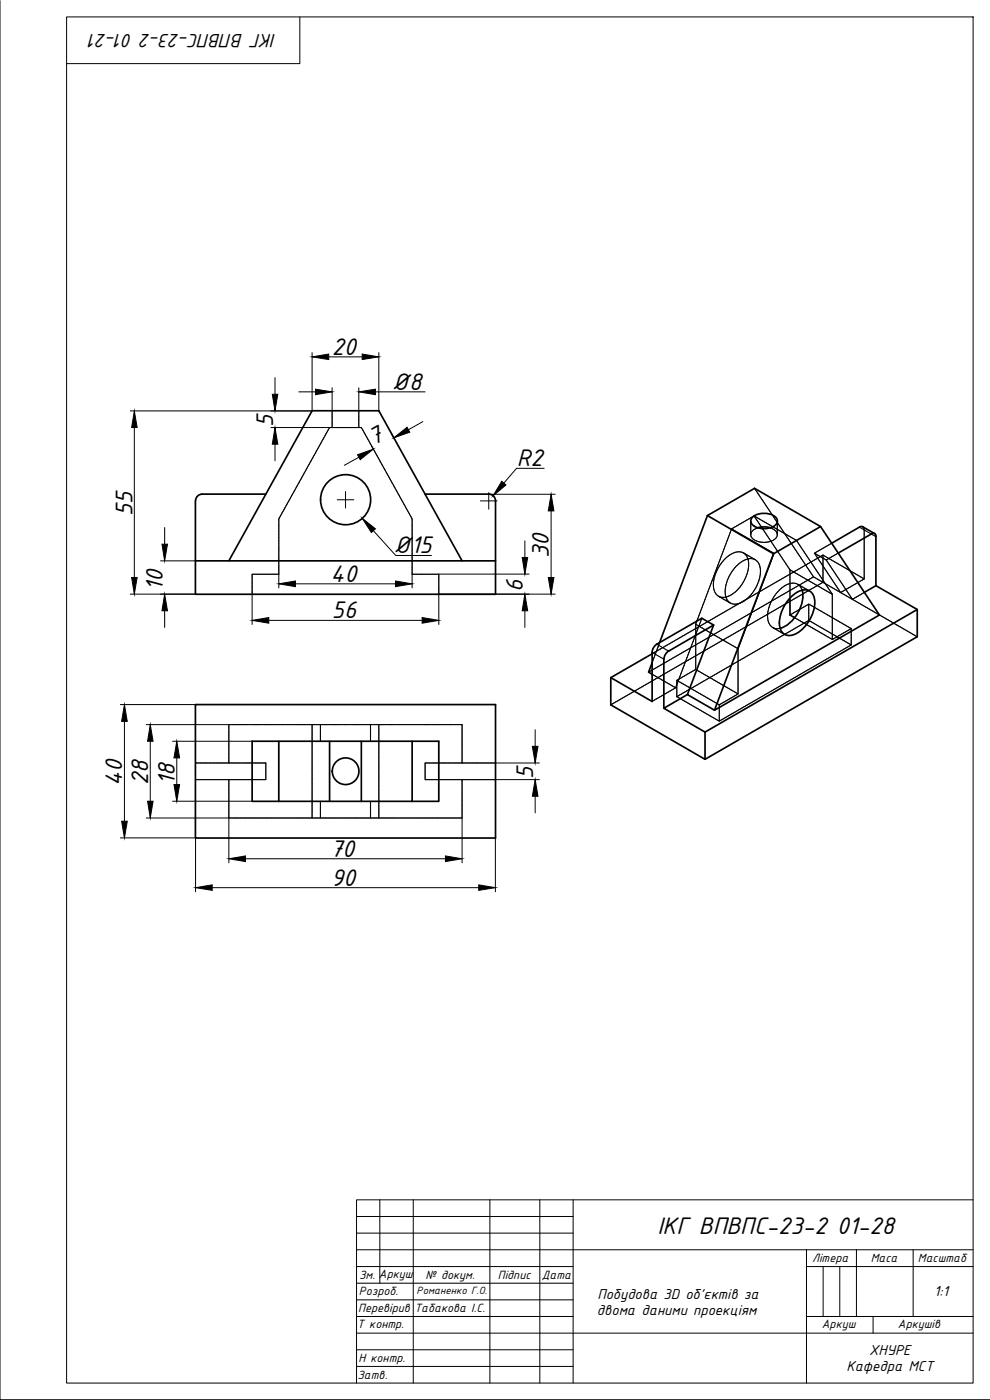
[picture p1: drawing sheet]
<svg xmlns="http://www.w3.org/2000/svg" width="297mm" height="420mm" viewBox="0 0 297 420" stroke-linecap="round" stroke-linejoin="round" font-family="sans-serif">
<defs><g id="words">
<g font-size="7.8">
<text x="99.6" y="106.5">20</text>
<text x="117.6" y="117">Ø8</text>
<text x="81.9" y="128.2" transform="rotate(-90 81.9 128.2)">5</text>
<text x="112.1" y="133.9" transform="rotate(-29 112.1 133.9)">7</text>
<text x="155" y="139.9">R2</text>
<text x="39.7" y="155" transform="rotate(-90 39.7 155)">55</text>
<text x="118.1" y="166.1">Ø15</text>
<text x="164.7" y="167.4" transform="rotate(-90 164.7 167.4)">30</text>
<text x="48.8" y="177.3" transform="rotate(-90 48.8 177.3)">10</text>
<text x="99.2" y="174.6">40</text>
<text x="156.8" y="177.7" transform="rotate(-90 156.8 177.7)">6</text>
<text x="99.6" y="185.5">56</text>
<text x="159.9" y="233.8" transform="rotate(-90 159.9 233.8)">5</text>
<text x="36.7" y="236" transform="rotate(-90 36.7 236)">40</text>
<text x="44.4" y="235.7" transform="rotate(-90 44.4 235.7)">28</text>
<text x="52.4" y="235.6" transform="rotate(-90 52.4 235.6)">18</text>
<text x="99.1" y="257">70</text>
<text x="99.3" y="265.8">90</text>
<text x="197.3" y="370.3">ІКГ ВПВПС-23-2 01-28</text>
</g>
<text font-size="6.2" x="82.8" y="10.3" transform="rotate(-180 82.8 10.3)">ІКГ ВПВПС-23-2 01-21</text>
<g font-size="4.7">
<text x="179.2" y="389.7">Побудова 3D об'єктів за</text>
<text x="280.3" y="388.9">1:1</text>
<text x="179.1" y="394.7">двома даними проекціям</text>
<text x="260.8" y="406.5">ХНУРЕ</text>
<text x="254" y="411.5">Кафедра МСТ</text>
</g>
<g font-size="3.9">
<text x="107.7" y="383.7">Зм. Аркуш</text>
<text x="127.7" y="383.8">№ докум.</text>
<text x="149.4" y="383.8">Підпис</text>
<text x="162.6" y="383.8">Дата</text>
<text x="243.7" y="378.8">Літера</text>
<text x="261.2" y="378.7">Маса</text>
<text x="275.4" y="378.8">Масштаб</text>
<text x="107.7" y="388.8">Розроб.</text>
<text x="107.5" y="393.7">Перевірив</text>
<text x="124.3" y="393.8">Табакова І.С.</text>
<text x="107.2" y="398.5">Т контр.</text>
<text x="246.6" y="398.6">Аркуш</text>
<text x="269.4" y="398.7">Аркушів</text>
<text x="107.3" y="413.8">Затв.</text>
<text x="107.6" y="408.7">Н контр.</text>
</g>
<text font-size="3.4" x="125" y="388.4">Романенко Г.О.</text>
</g></defs>
<!-- layer: 0 -->
<g fill="none" stroke="#000" stroke-width=".3">
<path d="M20 5.1h272v410h-272zM90 5.1v14h-70M107 365.1h65M107 370.1h65M107 375.1h185M114 360.1v25M124 360.1v55M147 360.1v55M162 360.1v55M172 360.1v55M242 375.1v40M257 375.1v20"/>
<path d="M274 375.1v20M292 360.1h-185v55M107 380.1h65M107 385.1h65M107 390.1h65M107 395.1h65M242 380.1h50M242 395.1h50M247 380.1v15M252 380.1v15M262 395.1v5M107 400.1h185"/>
<path d="M107 405.1h65M107 410.1h65"/>
</g>
<!-- layer: MD_Visible -->
<g fill="none" stroke="#000" stroke-width=".51">
<path d="M79.8 148.3h-19.1a2.08 2.08 0 0 0-2.1 2v28.1h90.1v-28.1a2.01 2.01 0 0 0-2-2h-19.1M212.3 154.7l19.8 11.5-17.7 46.9-8.2-4.7 7.9-20.8M212.3 154.7l14.1-8.1 19.8 11.4-14.1 8.2M212.3 154.7l-14.4 38.1M225.9 155.1a5.6 5.6 0 0 1 7.1 .5 1.94 1.94 0 0 1-1.5 2.7 5.6 5.6 0 0 1-6-1.2 1.5 1.5 0 0 1 .4-2zM227.4 158.4l1.9-.3 1.8 .3M228.5 158.2l.3 .5M246.2 158l17.7 26.6-49.5 28.5M58.6 168.3h90.1M68.7 168.3l24.9-45h20.1l24.9 45M237 179.5v5.1l1.4 .8M237.6 178.9a4.9 4.9 0 0 1 5.3-1.5 5.3 5.3 0 0 1 1.1 6.3 10.4 10.4 0 0 1-6.5 7 3.1 3.1 0 0 1-3.7-3.8 11.8 11.8 0 0 1 3.8-8z"/>
<path d="M240.7 177.1a10.7 10.7 0 0 1-6.6 11.5M261.4 160.3l-9.9 5.7M261.4 160.2a.87 .87 0 0 1 1-.1 .87 .87 0 0 1 .5 .9l-.1 14.8 12.4 7.1v8.2l-63.7 36.8-28.2-16.4v-8.1M262.4 160.1l-4-2.1-8.8 5M262.8 175.8l-3.4 2M195.7 195.8v14.7l-12.4-7.1M195.7 198.9l-1.1 2.8 1.1 .7M195.7 196.2l-12.4 7.2M199.2 197.8v14.8M200.6 195.4l13.5-7.8-3.5-2.1-13.5 7.8-1 1.1-.4 1.4M200.6 195.4l-1 1-.4 1.4M275.2 182.9l-63.7 36.8-12.3-7.1 7-4.2"/>
<path d="M58.6 211.5h90.1v40h-90.1zM211.5 219.7v8.2M75.6 222.5h56.1v18h-56.1zM83.7 222.5v18M98.9 222.5v18M108.4 222.5v18M123.7 222.5v18"/>
<circle cx="103.7" cy="150" r="7.5"/>
<circle cx="103.7" cy="231.5" r="4"/>
</g>
<!-- layer: MD_Hidden -->
<g fill="none" stroke="#000" stroke-width=".34">
<path d="M92.4 139.9v.1M92.6 139.6l-.1 .3M92.7 139.4v.1M92.8 139.2v.2M92.9 139.1l-.1 .1M93 138.9l-.1 .1M93.1 138.8l-.1 .1M93.2 138.6l-.1 .1M93.3 138.4l-.1 .2M93.5 137.9l-.2 .5M93.6 137.8v.1M93.7 137.6l-.1 .1"/>
<path d="M93.8 137.5h-.1M94.1 136.9l-.3 .5M94.1 136.8v.1M94.4 136.5l-.2 .2M94.4 136.3v.1M94.5 136.1v.1M94.6 136v.1M94.9 135.5l-.2 .4M95 135.3l-.1 .1M95.1 135.2l-.1 .1M95.2 135l-.1 .1M95.2 134.8v.1"/>
<path d="M95.3 134.7h.1M95.4 134.5v.1M95.7 134l-.2 .5M95.8 133.9h.1M95.9 133.7l-.1 .1M96 133.5l-.1 .1M96.1 133.4h-.1M96.2 133.2l-.1 .1M96.3 133l-.1 .1M96.4 132.7l-.1 .3M96.5 132.5v.1M96.6 132.4v.1"/>
<path d="M96.7 132.2l-.1 .1M96.9 131.9l-.2 .2M97 131.7l-.1 .1M97.2 131.4l-.2 .3M97.3 131.2l-.1 .1M97.5 130.9l-.2 .2M97.5 130.7v.1M97.6 130.6v.1M97.8 130.2l-.1 .3M97.9 130l-.1 .2M98 129.9l-.1 .1M98.1 129.8h-.1"/>
<path d="M98.2 129.6l-.1 .1M98.4 129.1l-.2 .4M98.6 128.7l-.1 .3M98.7 128.6v.1M98.8 128.4v.1M98.9 128.3l-.1 .1M98.9 128.3h.1M99.1 128.3h.3M99.5 128.3h.4M99.7 123.3v.1M99.7 123.5v.3M99.7 123.9v.3"/>
<path d="M99.7 124.2v.1M99.7 124.4v.3M99.7 124.8v.3M99.7 125.2v.3M99.7 125.6h.1M99.7 125.7v.3M99.7 126.1v.3M99.7 126.5v.3M99.7 126.9v.4M99.7 127.4v.3M99.7 127.8v.3M99.7 128.2v.1"/>
<path d="M100 128.3h.3M100.4 128.3h.3M100.8 128.3h.5M101.3 128.3h.3M101.7 128.3h.3M102.1 128.3h.5M102.7 128.3h.3M103 128.3h.3M103.4 128.3h.5M104 128.3h.3M104.4 128.3h.2M104.7 128.3h.5"/>
<path d="M105.3 128.3h.3M105.7 128.3h.3M106 128.3h.5M106.6 128.3h.3M107 128.3h.3M107.4 128.3h.4M107.7 123.3v.1M107.7 123.5v.3M107.7 123.9v.3M107.7 124.2v.1M107.7 124.4v.3M107.7 124.8v.3"/>
<path d="M107.7 125.2v.3M107.7 125.6h.1M107.7 125.7v.3M107.7 126.1v.3M107.7 126.5v.3M107.7 126.9v.4M107.7 127.4v.3M107.7 127.8v.3M107.7 128.2v.1M107.9 128.3h.3M108.3 128.3l.2 .1M108.5 128.4v.1"/>
<path d="M108.6 128.6v.1M108.7 128.7l.1 .3M108.9 129.1l.1 .3M109.1 129.4v.1M109.1 129.6l.1 .1M109.2 129.8h.1M109.3 129.9l.1 .1M109.4 130l.1 .2M109.5 130.2l.1 .3M109.7 130.6v.1M109.8 130.7v.1M109.9 130.9l.1 .2"/>
<path d="M110 131.2l.3 .5M110.3 131.7l.1 .1M110.4 131.9l.2 .2M110.6 132.2l.1 .1M110.7 132.4v.1M110.8 132.5v.1M110.9 132.7l.3 .6M111.2 133.4h.1M111.3 133.5l.1 .1M111.4 133.7l.1 .1M111.5 133.9h.1M111.6 134v.1"/>
<path d="M111.7 134.2l.1 .3M111.9 134.5v.1M112 134.7h.1M112.1 134.8v.1M112.1 135l.1 .1M112.2 135.2l.1 .1M112.3 135.3l.3 .6M112.7 136v.1M112.8 136.1v.1M112.9 136.3v.1M112.9 136.5l.2 .2M113.2 136.8v.1"/>
<path d="M113.2 136.9l.2 .3M113.4 137.3l.1 .1M113.5 137.5h.1M113.6 137.6l.1 .1M113.7 137.8v.1M113.8 137.9v.1M113.9 138.1l.2 .5M114.1 138.6l.1 .1M114.2 138.8l.1 .1M114.3 138.9l.1 .1M114.4 139.1l.1 .1M114.5 139.2l.1 .3"/>
<path d="M114.7 139.6l.2 .3M114.9 139.9v.1M83.7 155.9v.3M83.7 156.3v.1M83.7 156.5v.3M83.7 156.8v.3M83.7 157.2v.3M83.7 157.6v.5M83.7 158.2v.3M83.7 158.5v.3M83.7 158.9v.5M83.7 159.5v.3"/>
<path d="M83.7 159.9v.2M83.8 155.5l-.1 .3M83.9 155.2l-.1 .2M84.2 154.9l-.2 .2M84.2 154.7v.1M84.3 154.5v.1M84.4 154.3v.1M84.7 153.8l-.2 .5M84.8 153.7l-.1 .1M84.9 153.5l-.1 .1M85 153.4l-.1 .1M85 153.2v.1"/>
<path d="M85.1 153v.1M85.5 152.4l-.3 .6M85.6 152.2v.1M85.7 152.1h-.1M85.8 151.9l-.1 .1M85.9 151.7l-.1 .1M86.1 151.4l-.2 .3M86.1 151.2v.1M86.2 151v.2M86.3 150.9v.1M86.4 150.7v.1M86.5 150.6l-.1 .1"/>
<path d="M86.8 150.1l-.3 .4M87 149.7l-.2 .3M87.1 149.6l-.1 .1M87.2 149.4l-.1 .1M87.2 149.3v.1M87.3 149.1v.1M87.6 148.6l-.2 .5M87.7 148.4l-.1 .1M87.8 148.3l-.1 .1M87.9 148.1l-.1 .1M88 148h-.1M88.1 147.6l-.1 .3"/>
<path d="M88.3 147.4l-.1 .2M88.4 147.1l-.1 .3M88.5 147v.1M88.6 146.8v.1M88.7 146.6l-.1 .1M88.8 146.5l-.1 .1M89.1 146l-.3 .4M89.2 145.8l-.1 .1M89.2 145.7v.1M89.3 145.5v.1M89.4 145.3v.1M89.6 145l-.1 .2"/>
<path d="M89.7 144.8v.1M89.9 144.5l-.2 .3M90 144.4h-.1M90.2 144l-.2 .3M90.3 143.8l-.1 .1M90.5 143.3l-.2 .5M90.6 143.2v.1M90.7 143l-.1 .1M90.8 142.9l-.1 .1M90.9 142.7l-.1 .1M91.1 142.2l-.2 .4M91.4 141.7l-.2 .5"/>
<path d="M91.5 141.6h.1M91.6 141.4v.1M91.7 141.2v.1M92.1 140.5l-.4 .7M92.2 140.4l-.1 .1M92.2 140.3h.1M92.3 140.1v.1M115 140.1v.1M115.1 140.3h.1M115.1 140.4l.1 .1M115.2 140.5l.1 .2M115.3 140.7l.3 .5"/>
<path d="M115.6 141.2l.1 .1M115.7 141.4v.1M115.8 141.6h.1M115.9 141.7l.2 .5M116.2 142.2v.1M116.2 142.4l.1 .1M116.3 142.5l.1 .1M116.4 142.7l.1 .1M116.5 142.9l.1 .1M116.6 143l.1 .1M116.7 143.2l.3 .6M117.1 143.8v.1"/>
<path d="M117.1 144l.1 .1M117.2 144.2l.1 .1M117.3 144.4h.1M117.4 144.5l.2 .4M117.7 145l.2 .2M117.9 145.3v.1M118 145.5v.1M118.1 145.7v.1M118.2 145.8v.1M118.2 146l.3 .4M118.5 146.5l.1 .1M118.6 146.6l.1 .1"/>
<path d="M118.7 146.8v.1M118.8 147v.1M118.9 147.1l.2 .5M119.2 147.6v.1M119.3 147.8v.1M119.3 148h.1M119.4 148.1l.1 .1M119.5 148.3l.1 .1M119.6 148.4l.1 .1M119.7 148.6l.2 .5M120 149.1v.1M120.1 149.3v.1"/>
<path d="M120.1 149.4l.1 .1M120.2 149.6l.1 .1M120.4 149.7v.2M120.4 149.9l.2 .5M120.7 150.4l.1 .1M120.8 150.6l.1 .1M120.9 150.7v.1M121 150.9v.1M121.1 151l.3 .7M121.4 151.7l.1 .1M121.5 151.9l.1 .1M121.6 152.1h.1"/>
<path d="M121.7 152.2l.1 .1M121.8 152.4v.1M121.9 152.5l.2 .5M122.2 153v.1M122.3 153.2v.1M122.3 153.4l.1 .1M122.4 153.5l.1 .1M122.5 153.7l.1 .1M122.6 153.8l.3 .5M122.9 154.3v.1M123 154.5v.1M123.1 154.7v.1"/>
<path d="M123.1 154.9l.2 .2M123.4 155.2v.1M123.4 155.3l.2 .3M123.6 155.7l.1 .1M123.7 155.9v.3M123.7 156.3v.1M123.7 156.5v.3M123.7 156.8v.3M123.7 157.2v.3M123.7 157.6v.5M123.7 158.2v.3M123.7 158.5v.3"/>
<path d="M123.7 158.9v.5M123.7 159.5v.3M123.7 159.9v.2M219.2 159.5l-.3 .8M219.3 159.3l-.1 .1M219.4 159.1l-.1 .1M219.4 158.9v.1M219.5 158.8v.1M219.5 158.8h.1M219.6 158.7l-.1 .1M219.6 158.8l.3 .2M220 159h.1"/>
<path d="M220.1 158.4l-.4 .3M220.1 159.1l.1 .1M220.3 158.3l-.2 .1M220.3 159.2l.1 .1M220.4 158.2l-.1 .1M220.4 159.3l.7 .3M220.6 158.1l-.1 .1M220.7 158l-.1 .1M220.9 157.9l-.1 .1M221.1 157.8l-.2 .1M221.1 159.6l.1 .1M221.2 157.7l-.1 .1"/>
<path d="M221.3 159.8h.1M221.4 159.9h.1M221.4 157.6l-.1 .1M221.5 157.6h-.1M221.6 159.9l.3 .2M221.9 157.4l-.3 .1M222 157.3h-.1M222.5 157l-.4 .2M222.7 156.9l-.1 .1M223.2 156.6l-.5 .2M223.5 156.4l-.3 .2M224 156.1l-.4 .3"/>
<path d="M224.2 156l-.2 .1M224.5 155.9l-.3 .1M224.6 155.8h-.1M225 155.6l-.3 .1M225.3 156.4v.1M225.3 156.6v.5M225.3 157.1v.3M225.3 157.5v.3M225.3 157.9v.5M225.3 158.5v.3M225.3 158.8v.3M225.3 159.2v.3"/>
<path d="M225.3 159.6v.1M225.3 159.8v.3M225.3 155.4l-.3 .1M225.4 159.7l-.1 .3M225.4 155.3l-.1 .1M225.6 159.6l-.1 .1M225.6 155.2l-.1 .1M225.8 155.1l-.1 .1M225.8 159.3l-.2 .3M225.9 155l-.1 .1M226.1 159l-.3 .3M226.1 154.9l-.1 .1"/>
<path d="M226.2 159h-.1M226.2 154.9h-.1M226.3 154.9h.1M226.4 155v.1M226.4 154.9l.1 .1M226.4 158.8l-.1 .1M226.4 146.6h.1M226.4 155.2l.2 .2M226.5 146.7l.2 .4M226.5 155l.3 .2M226.7 155.4v.1M226.7 158.7l-.3 .1"/>
<path d="M226.7 155.6l.3 .4M226.8 147.2h.1M226.9 155.2l.3 .2M226.9 147.3v.1M227 147.4l.1 .2M227.1 156.1v.1M227.1 147.6l.1 .1M227.2 156.2v.1M227.2 147.8l.1 .1M227.2 155.4h.1M227.3 156.4v.1M227.3 147.9l.1 .1"/>
<path d="M227.4 155.5h.1M227.4 156.5l.1 .1M227.4 158.4l-.6 .2M227.4 148.1l.2 .2M227.5 155.6l.5 .2M227.5 156.7v.1M227.6 156.8l.1 .2M227.6 148.4l.2 .3M227.7 157l.1 .1M227.8 157.2l.2 .2M227.8 148.7l.1 .1M227.9 148.9l.1 .1"/>
<path d="M228 155.9h.1M228 157.5l.1 .1M228 149l.1 .1M228.1 157.6l.1 .1M228.1 149.2l.1 .1M228.2 156h.1M228.2 157.8l.1 .1M228.3 149.4h.1M228.3 157.9l.1 .1M228.3 156l.8 .5M228.3 149.5l.1 .1M228.4 158.1l.1 .1"/>
<path d="M228.5 149.6v.1M228.6 149.8v.1M228.6 149.9l.1 .2M228.8 150.1l.1 .3M228.8 158.7h.1M228.9 158.8v.1M229 158.9v.1M229 150.4v.1M229.1 159.1l.1 .1M229.1 150.6l.1 .1M229.2 156.5v.1M229.2 159.3h.1"/>
<path d="M229.2 150.7v.1M229.3 159.4l.3 .4M229.3 150.9l.1 .1M229.3 156.6l.1 .1M229.4 151v.2M229.5 151.2l.1 .1M229.5 156.7l.2 .1M229.6 159.9l.2 .2M229.6 151.4l.1 .1M229.7 151.5l.2 .3M229.8 156.9h.1M229.9 151.8l.2 .3"/>
<path d="M230 157l.1 .1M230.1 157.1h.1M230.1 152.1l.1 .1M230.2 152.3l.1 .1M230.3 157.2h.1M230.3 152.4l.1 .2M230.4 152.6l.1 .1M230.5 157.3h.1M230.5 152.8l.1 .1M230.6 157.4l.5 .2M230.6 152.9l.1 .1M230.8 153.1v.1"/>
<path d="M230.8 153.2l.1 .1M230.9 153.4l.1 .1M231.1 153.5l.1 .3M231.1 157.6l.1 .1M231.1 158.4l.1 .1M231.3 157.7l.1 .1M231.3 158.5l.4 .2M231.3 153.9l.1 .2M231.4 157.8l.3 .2M231.5 154.2v.1M231.6 154.3v.1M231.7 154.5v.1"/>
<path d="M231.7 158l.3 .2M231.8 154.6l.1 .1M231.8 158.7l.1 .1M231.9 154.8v.1M231.9 158.8l.3 .1M232 154.9l.1 .2M232.1 158.2h.1M232.1 155.1l.1 .1M232.2 155.3l.1 .1M232.2 158.3l.1 .1M232.3 159l.2 .2M232.3 155.4l.1 .1"/>
<path d="M232.4 158.4l.1 .1M232.4 155.6l.1 .1M232.5 155.7l.1 .1M232.5 158.5l.3 .1M232.6 159.2l.1 .1M232.6 155.9l.2 .3M232.7 159.3l.1 .1M232.8 159.5l.1 .1M232.8 156.2l.1 .1M232.9 158.7l.1 .1M232.9 156.4l.1 .1M232.9 159.6l.1 .1"/>
<path d="M233 158.8h.1M233 159.8l.2 .3M233 156.5l.1 .1M233.1 156.7l.1 .1M233.2 156.4v.1M233.2 156.6v.5M233.2 157.1v.3M233.2 157.5v.3M233.2 157.9v.5M233.2 158.5v.3M233.2 159.2v.3M233.2 159.6v.1"/>
<path d="M233.2 159.8v.3M233.3 156.8v.1M233.3 158.9l-.1 .2M233.3 157l.1 .1M233.4 159l.6 .3M233.4 157.1l.1 .1M233.6 157.3v.1M233.6 157.4l.2 .3M233.8 157.8l.3 .4M234 159.3l.1 .1M234.2 159.4l.1 .1M234.2 158.2v.1"/>
<path d="M234.3 158.4l.1 .1M234.4 159.5v.1M234.4 158.5v.2M234.5 158.7l.1 .1M234.5 159.6l.3 .2M234.6 158.9l.1 .1M234.7 159l.1 .1M234.8 159.2l.1 .1M234.8 159.8l.1 .1M234.9 159.3v.1M235 159.9h.1M235 159.5l.1 .1"/>
<path d="M235.1 159.6l.1 .1M235.2 160l.2 .1M235.2 159.8l.3 .4M258.9 158.1l.1 .1M259 158.2l.1 .1M259.1 158.4l.1 .1M259.2 158.5v.2M259.2 158.7l.1 .1M259.3 158.9v.4M259.3 159.4v.3M259.3 159.8v.3M75.6 172.3h.3"/>
<path d="M75.6 172.3v.1M75.6 172.5v.3M75.6 172.8v.5M75.6 173.4v.3M75.6 173.8v.3M75.6 174.2v.3M75.6 174.5v.1M75.6 174.7v.3M75.6 175.1v.3M75.6 175.5v.3M75.6 175.9v.4M75.6 176.4v.3"/>
<path d="M75.6 176.8v.3M75.6 177.2v.4M75.6 177.7v.3M75.6 178.1v.3M76 172.3h.3M76.4 172.3h.3M76.8 172.3h.1M77 172.3h.3M77.3 172.3h.3M77.7 172.3h.3M78.1 172.3h.1M78.3 172.3h.3"/>
<path d="M78.7 172.3h.3M79 172.3h.3M79.4 172.3h.1M79.6 172.3h.3M80 172.3h.3M80.3 172.3h.3M80.7 172.3h.5M81.3 172.3h.3M81.7 172.3h.3M82 172.3h.5M82.6 172.3h.3M83 172.3h.3"/>
<path d="M83.7 172v.3h-.3M83.7 160.2v.5M83.7 160.8v.3M83.7 161.2v.3M83.7 161.5v.3M83.7 161.9v.1M83.7 162.1v.3M83.7 162.5v.3M83.7 162.9v.3M83.7 163.2v.1M83.7 163.4v.3M83.7 163.8v.3"/>
<path d="M83.7 164.2v.3M83.7 164.5v.5M83.7 165.1v.3M83.7 165.5v.3M83.7 165.9v.4M83.7 166.4v.3M83.7 166.8v.3M83.7 167.2v.4M83.7 167.7v.3M83.7 168.1v.3M83.7 168.5v.3M83.7 168.9v.1"/>
<path d="M83.7 169v.3M83.7 169.4v.3M83.7 169.8v.3M83.7 170.2v.4M83.7 170.7v.3M83.7 171.1v.3M83.7 171.5v.5M123.7 160.2v.5M123.7 160.8v.3M123.7 161.2v.3M123.7 161.5v.3M123.7 161.9v.1"/>
<path d="M123.7 162.1v.3M123.7 162.5v.3M123.7 162.9v.3M123.7 163.2v.1M123.7 163.4v.3M123.7 163.8v.3M123.7 164.2v.3M123.7 164.5v.5M123.7 165.1v.3M123.7 165.5v.3M123.7 165.9v.4M123.7 166.4v.3"/>
<path d="M123.7 166.8v.3M123.7 167.2v.4M123.7 167.7v.3M123.7 168.1v.3M123.7 168.5v.3M123.7 168.9v.1M123.7 169v.3M123.7 169.4v.3M123.7 169.8v.3M123.7 170.2v.4M123.7 170.7v.3M123.7 171.1v.3"/>
<path d="M123.7 171.5v.5M123.7 172v.3h.3M124 172.3h.3M124.4 172.3h.3M124.8 172.3h.5M125.3 172.3h.3M125.7 172.3h.3M126.1 172.3h.5M126.7 172.3h.3M127 172.3h.3M127.4 172.3h.3M127.8 172.3h.1"/>
<path d="M128 172.3h.3M128.4 172.3h.3M128.7 172.3h.3M129.1 172.3h.1M129.3 172.3h.3M129.7 172.3h.3M130 172.3h.3M130.4 172.3h.1M130.6 172.3h.3M131 172.3h.3M131.4 172.3h.3M131.7 172.3v.1"/>
<path d="M131.7 172.5v.3M131.7 172.8v.5M131.7 173.4v.3M131.7 173.8v.3M131.7 174.2v.3M131.7 174.5v.1M131.7 174.7v.3M131.7 175.1v.3M131.7 175.5v.3M131.7 175.9v.4M131.7 176.4v.3M131.7 176.8v.3"/>
<path d="M131.7 177.2v.4M131.7 177.7v.3M131.7 178.1v.3M211.6 179.7l-.3 .8M211.7 179.5v.1M211.8 179.3l-.1 .1M211.8 179.1v.1M211.9 178.9l-.1 .2M212.1 178.4l-.2 .5M212.1 178.3v.1M212.2 178.1v.1M212.5 177.4l-.2 .6"/>
<path d="M212.6 177.2l-.1 .1M212.6 177v.1M212.7 176.9l-.1 .1M213 176l-.3 .8M213.1 175.8l-.1 .1M213.2 175.4l-.1 .3M213.4 174.9l-.2 .5M213.5 174.8h-.1M213.5 174.6v.1M213.8 173.9l-.2 .6M213.9 173.7l-.1 .1M214 173.5l-.1 .1"/>
<path d="M214 173.4h.1M214 175.1v.2M214 175.3v.3M214 175.7v.2M214 175.9l.1 .1M214.1 174.8v.1M214.1 176.1v.1M214.1 176.3v.1M214.1 175l-.1 .1M214.1 174.4v.3M214.1 176.4v.2M214.2 174l-.1 .3"/>
<path d="M214.2 176.7v.1M214.2 173.9v.1M214.2 176.8v.3M214.2 173.7v.1M214.3 173.5l-.1 .1M214.3 177.2v.1M214.3 173.3v.1M214.3 177.4l.1 .1M214.3 172.5l-.3 .8M214.4 173.1v.1M214.4 177.5l.1 .1M214.4 172.3v.1"/>
<path d="M214.5 172.1l-.1 .1M214.5 177.7v.1M214.5 172.6l-.1 .5M214.5 171.9v.1M214.6 177.9v.1M214.6 171.7l-.1 .2M214.6 172.4l-.1 .1M214.7 172.2l-.1 .1M214.7 178l.1 .1M214.8 178.2v.1M214.8 171.2l-.2 .5M214.8 171.1v.1"/>
<path d="M214.9 178.4l.4 .3M215 171.5l-.3 .7M215.2 170.2l-.3 .8M215.3 170.9l-.3 .6M215.3 170l-.1 .1M215.3 178.7l.4 .3M215.3 169.8v.1M215.4 170.5l-.1 .3M215.6 170.3l-.1 .2M215.6 178.9l.1 .1M215.6 170.2v.1M215.6 169l-.3 .8"/>
<path d="M215.7 170.1h.1M215.7 168.8v.1M215.8 168.6l-.1 .1M215.8 169.9v.1M215.9 179.1l.5 .3M215.9 168.2l-.1 .3M215.9 179.1l.5 .1M215.9 169.7v.1M216 169.5v.2M216.1 167.7l-.2 .5M216.2 169.4l-.1 .1M216.2 167.6h.1"/>
<path d="M216.2 167.4v.1M216.4 169.1l-.2 .3M216.4 179.4l.3 .2M216.5 179.2l.3 .1M216.5 166.7l-.2 .6M216.6 168.8l-.2 .3M216.6 166.5l-.1 .1M216.7 166.3l-.1 .1M216.7 166.1v.1M216.7 179.6l.1 .1M216.8 168.5l-.2 .2M216.8 179.3h.2"/>
<path d="M216.9 179.7h.1M217 168.4l-.1 .1M217 165.3l-.3 .8M217 179.3h.3M217 179.8l.3 .2M217.1 168.2l-.1 .1M217.1 165.1v.1M217.2 168.1l-.1 .1M217.2 164.9l-.1 .1M217.3 164.7l-.1 .1M217.3 167.9l-.1 .2M217.3 164.5v.2"/>
<path d="M217.4 167.8l-.1 .1M217.4 164.2l-.1 .3M217.5 164v.1M217.6 177.6v.1M217.6 163.9l-.1 .1M217.6 177.2v.3M217.6 176.9v.3M217.6 177.8v.1M217.6 178v.1M217.6 178.1v.3M217.6 176.5v.3M217.6 178.5l.2 .5"/>
<path d="M217.7 176.3v.1M217.8 175.9l-.1 .3M217.8 175.8v.1M217.8 179.1l.3 .8M217.8 175.4v.3M217.9 163l-.3 .8M217.9 179.2l-.5 .1M217.9 175.2v.1M218 167.3l-.5 .5M218 175l-.1 .1M218 162.8l-.1 .1M218 162.6v.1"/>
<path d="M218.1 174.7l-.1 .3M218.1 179.9l.1 .1M218.1 174.5v.1M218.1 167.2l-.1 .1M218.2 174.3l-.1 .1M218.3 167l-.1 .1M218.3 174.2h-.1M218.4 161.8l-.3 .8M218.4 167h-.1M218.4 179l-.4 .2M218.4 161.6v.1M218.6 178.9l-.1 .1"/>
<path d="M218.7 160.9l-.3 .6M218.7 166.7l-.2 .2M218.8 160.5l-.1 .3M218.9 160.4h.1M218.9 172.6l-.6 1.5M219 166.5l-.2 .2M219.1 172.5l-.1 .1M219.2 172.3l-.1 .1M219.2 166.4l-.1 .1M219.2 172.1v.1M219.3 178.6l-.6 .3M219.3 172v.1"/>
<path d="M219.5 166.2l-.3 .2M219.5 171.7l-.1 .2M219.6 178.4l-.3 .2M219.7 166.1l-.1 .1M219.8 171.3l-.2 .3M219.8 166.1h.1M219.9 171.2l-.1 .1M220 171l-.1 .2M220 166h-.1M220.1 170.9l-.1 .1M220.2 165.9h-.1M220.2 178l-.5 .4"/>
<path d="M220.3 177.8v.1M220.4 165.9h-.1M220.5 177.8h-.1M220.6 165.8h-.2M220.7 170.2l-.6 .6M220.8 177.5l-.2 .2M220.8 170l-.1 .1M220.9 165.7l-.3 .1M220.9 177.4l-.1 .1M221.1 177.2l-.1 .1M221.1 169.8l-.2 .2M221.2 177.1l-.1 .1"/>
<path d="M221.2 169.6l-.1 .1M221.3 165.6l-.3 .1M221.3 165.6h.1M221.5 165.6h.3M221.6 176.7l-.4 .3M221.6 169.2l-.3 .4M221.8 169.1l-.1 .1M221.9 165.6h.1M221.9 169l-.1 .1M221.9 160.1l.1 .1M222 176.3l-.4 .4M222.1 165.6l.3 .1"/>
<path d="M222.1 176.1l-.1 .1M222.1 168.9l-.1 .1M222.1 160.2l.1 .1M222.2 176l-.1 .1M222.2 168.8l-.1 .1M222.2 160.3l.1 .1M222.3 175.8l-.1 .1M222.4 175.7l-.1 .1M222.4 168.7h-.1M222.4 160.4l.1 .1M222.5 165.7l1.2 .7M222.5 175.5l-.1 .1"/>
<path d="M222.5 160.5l.5 .2M222.6 175.3l-.1 .2M222.7 168.5l-.3 .2M222.7 175.2l-.1 .1M222.8 175v.1M223 174.7l-.2 .3M223.1 160.8v.1M223.1 174.6v.1M223.1 166h.2M223.2 174.4l-.1 .1M223.2 168.2l-.4 .2M223.2 160.9l.1 .1"/>
<path d="M223.3 174.2l-.1 .1M223.4 174.1l-.1 .1M223.4 161h.1M223.4 166.2l.3 .1M223.5 168.1l-.3 .1M223.5 161.1l.3 .1M223.7 173.4l-.3 .6M223.7 166.5l.1 .1M223.7 166.3l.2 .1M223.8 173.2l-.1 .2M223.8 166.6l.1 .1M223.9 173.1h-.1"/>
<path d="M223.9 161.2l.1 .1M223.9 172.9v.1M223.9 179.9l-.1 .1M223.9 166.4l.4 .3M223.9 166.8l.1 .1M224 166.9l.1 .1M224 167.9l-.4 .1M224 161.3l.1 .1M224 179.8l-.3 .2M224.1 179.8h-.2M224.2 167.1v.3M224.2 172.2l-.3 .6"/>
<path d="M224.2 172v.1M224.2 161.5h.1M224.3 167.4l.2 .5M224.3 179.6l-.1 .1M224.4 171.5l-.2 .4M224.4 161.5l.1 .1M224.4 171.3v.1M224.4 167.8h-.3M224.4 166.7l.1 .1M224.5 168v.1M224.5 167.7h.1M224.5 179.4l-.4 .4"/>
<path d="M224.5 168.1l.1 .3M224.5 170.9l-.1 .3M224.5 170.7v.1M224.5 161.6l.1 .1M224.5 166.8h.2M224.6 168.7v.3M224.6 168.5v.1M224.6 170.3l-.1 .3M224.6 169.1v.6M224.6 169.8v.1M224.6 170v.3M224.7 167.7h.1"/>
<path d="M224.7 161.7l.3 .2M224.7 166.9l.3 .1M224.7 179.2l-.2 .2M224.8 179.4l-.4 .2M224.9 179l-.1 .1M225 167.6l-.2 .1M225 167.6h.1M225 161.9l.1 .1M225 167.1h.2M225.1 178.7l-.2 .2M225.2 162l.1 .1M225.2 167.6h.3"/>
<path d="M225.2 167.2h.1M225.3 178.6l-.1 .1M225.3 160.7h.1M225.3 160.1v.5M225.3 160.8l.1 .3M225.3 160.1v.1M225.3 179.1l-.4 .2M225.3 162.1l.1 .1M225.4 178.4l-.1 .1M225.4 167.3l.2 .1M225.4 161.2l.1 .1M225.5 162.2l.3 .1"/>
<path d="M225.6 161.3v.1M225.6 167.6l.1 .1M225.6 178.1l-.2 .3M225.6 178.9l-.2 .1M225.6 161.5h.1M225.7 167.5l.3 .1M225.7 178l-.1 .1M225.8 167.7l.3 .1M225.8 161.6l.1 .1M225.8 177.8v.2M225.8 162.4h.1M225.9 161.8h.1"/>
<path d="M225.9 177.7l-.1 .1M226 162.5h.1M226 167.6l.1 .1M226.1 177.5l-.1 .1M226.1 161.8v.1M226.1 167.8h.1M226.1 177.4v.1M226.1 162.6h.1M226.2 167.7l.1 .1M226.2 162h.1M226.3 177.2l-.1 .1M226.3 178.5l-.6 .4"/>
<path d="M226.3 167.9h.1M226.3 162.6l.1 .1M226.4 177.1l-.1 .1M226.4 162.1h.1M226.4 167.8v.1M226.4 176.9v.1M226.4 162.8l.5 .2M226.5 167.9l.1 .1M226.5 162.2l.5 .1M226.6 178.3l-.2 .2M226.7 168l.2 .2M226.7 176.6l-.2 .3"/>
<path d="M226.8 178.2l-.1 .1M226.8 176.3l-.1 .2M226.9 168.2l.3 .2M226.9 163l.1 .1M227 162.4h.2M227.1 175.8l-.2 .4M227.1 179.8l-.1 .1M227.1 163.1l.1 .1M227.1 178.1l-.3 .1M227.2 168.5l.1 .1M227.2 162.4l.1 .1M227.2 175.4l-.1 .3"/>
<path d="M227.3 163.2l.1 .1M227.3 168.6l.2 .3M227.3 179.1l-.2 .6M227.4 175.1l-.2 .3M227.4 178.9l-.1 .2M227.4 163.3l.1 .1M227.4 162.5l.5 .1M227.4 177.8l-.2 .2M227.5 174.9l-.1 .1M227.5 178.8l-.1 .1M227.5 174.8h.1M227.5 168.9l.3 .5"/>
<path d="M227.6 163.4l.3 .2M227.8 174l-.3 .7M227.8 177.7l-.3 .1M227.8 169.4l.2 .5M227.8 177.9l-.3 .8M227.8 173.7v.2M227.8 177.7v.1M227.9 173.5v.1M227.9 177.5v.1M227.9 163.6l.1 .1M228 173.3l-.1 .1M228 170l.1 .4"/>
<path d="M228 173.1v.1M228 162.6h.1M228 172.9v.2M228 172.8h.1M228 177.2l-.1 .3M228.1 170.5v.1M228.1 163.7h.1M228.1 170.7v.1M228.1 170.9v.1M228.1 171.8v.5M228.1 171.1l.1 .1M228.1 172.4l-.1 .3"/>
<path d="M228.1 162.7h.2M228.2 171.2v.2M228.2 171.5v.1M228.2 171.6l-.1 .1M228.2 177.4l-.4 .2M228.3 176.7l-.2 .4M228.3 163.8h.1M228.3 162.7h.1M228.3 176.5v.1M228.4 176.3l-.1 .1M228.4 163.9l.3 .1M228.4 177.3h-.1"/>
<path d="M228.5 175.9l-.1 .3M228.5 162.7h.3M228.6 177.2h-.2M228.6 175.6v.3M228.7 175.4v.2M228.7 164.1h.2M228.8 175.3h-.1M228.9 175.1l-.1 .1M228.9 164.2h.1M228.9 162.8h.5M228.9 177l-.3 .2M229.1 164.3h.1"/>
<path d="M229.1 176.9l-.2 .1M229.2 174.2l-.3 .8M229.2 176.8l-.1 .1M229.2 174v.1M229.2 164.3l.1 .1M229.4 173.7l-.1 .2M229.4 164.4l.1 .1M229.4 176.7l-.1 .1M229.4 173.5v.1M229.5 173.3l-.1 .1M229.5 176.6l-.1 .1M229.5 164.5l.3 .2"/>
<path d="M229.7 173l-.2 .3M229.7 172.8v.1M229.7 176.5l-.1 .1M229.7 162.7l-.3 .1M229.8 160.2l.1 .1M229.9 164.7l.1 .1M229.9 160.4h.1M230 160.5l.1 .1M230 171.9l-.3 .8M230 164.8l.1 .1M230.1 171.7l-.1 .1M230.1 160.7h.1"/>
<path d="M230.2 176.2l-.5 .3M230.2 171.6l-.1 .1M230.2 160.8l.1 .1M230.2 164.9l.1 .1M230.3 162.7h-.5M230.3 176.1v.1M230.3 161l.1 .1M230.3 165l.2 .1M230.4 161.1l.1 .1M230.5 162.6l-.1 .1M230.5 170.7l-.3 .8M230.5 165.1l.5 .3"/>
<path d="M230.5 176.1h-.1M230.5 170.5v.1M230.5 161.3l.1 .1M230.6 170.3v.1M230.6 161.4l.2 .3M230.7 162.6h-.2M230.7 176h-.2M230.8 170l-.2 .3M230.8 161.8l.3 .4M230.8 162.6h.1M230.8 175.9h-.1M231 169.5l-.2 .4"/>
<path d="M231 169.3v.1M231 165.4h.1M231.1 162.5l-.2 .1M231.1 162.5h.1M231.1 175.7l-.2 .2M231.1 162.2l.1 .1M231.2 165.5h.1M231.2 168.7l-.1 .5M231.3 165.6l.6 .3M231.3 175.6h-.1M231.4 168.4l-.1 .3M231.4 162.5v.1"/>
<path d="M231.4 168.2v.2M231.5 168.1h-.1M231.5 162.7v.1M231.5 175.5l-.1 .1M231.6 162.3l-.3 .2M231.6 162.9h.1M231.6 175.4l-.1 .1M231.7 163v.1M231.7 179.9l-.4 .6M231.7 162.3h-.1M231.8 163.2h.1M231.8 179.7v.1"/>
<path d="M231.8 167.2l-.3 .8M231.9 167v.1M231.9 163.3v.1M231.9 162.2h-.1M231.9 166.8v.1M232 163.4l.2 .3M232 165.9l.1 .1M232 175.2l-.3 .2M232 179.4l-.1 .3M232.1 162.1h-.1M232.1 179.2v.1M232.1 175.1l-.1 .1"/>
<path d="M232.2 166v.2M232.2 166.3l-.2 .5M232.2 163.8l.2 .2M232.2 162l-.1 .1M232.3 175l-.1 .1M232.3 178.9l-.1 .3M232.4 161.9h-.1M232.4 179.9l-.1 .1M232.4 178.8v.1M232.4 164.1l.1 .1M232.5 174.9l-.1 .1M232.5 164.3l.2 .2"/>
<path d="M232.5 161.8h.1M232.5 178.6v.1M232.5 179.8v.1M232.6 174.8l-.1 .1M232.7 178.5l-.1 .1M232.7 164.5l.1 .2M232.7 179.7h-.1M232.8 161.5l-.2 .2M232.8 164.7l.1 .1M232.9 178.2l-.2 .2M232.9 179.6l-.2 .1M232.9 161.3l-.1 .2"/>
<path d="M232.9 164.9l.1 .1M233 174.7l-.3 .1M233 178l-.1 .1M233 161.2v.1M233 165l.1 .1M233.1 174.6h-.1M233.1 177.9l-.1 .1M233.1 165.2l.1 .1M233.1 161l-.1 .1M233.2 160.1v.1M233.2 160.9l-.1 .1M233.2 179.4l-.3 .2"/>
<path d="M233.2 160.5v.1M233.2 160.7v.1M233.2 165.4h.1M233.2 160.1v.3M233.3 165.5l.2 .2M233.3 179.3v.1M233.4 174.4l-.2 .1M233.5 179.2l-.1 .1M233.6 165.8v.1M233.6 174.3h-.1M233.6 177.3l-.4 .5M233.6 165.9l.1 .2"/>
<path d="M233.7 179.2h-.1M233.8 166.1v.1M233.8 166.3l.1 .1M234 166.4v.1M234 178.9l-.3 .2M234.1 174l-.5 .2M234.1 166.6v.1M234.1 176.8l-.4 .4M234.1 178.9h.1M234.2 166.8h.1M234.2 173.9l-.1 .1M234.3 166.9l.1 .1"/>
<path d="M234.3 178.8h-.1M234.4 167v.2M234.4 176.5l-.2 .2M234.5 167.2l.1 .1M234.5 178.6l-.1 .1M234.6 176.4l-.1 .1M234.6 167.4l.1 .1M234.6 173.7l-.3 .2M234.7 167.5l.2 .3M234.7 176.3l-.1 .1M234.9 176.2l-.1 .1M234.9 167.9h.1"/>
<path d="M235 168l.1 .1M235 176.1h-.1M235 173.4l-.4 .3M235.1 168.1l.1 .1M235.2 178.3l-.7 .3M235.2 168.3l.1 .1M235.2 173.4h-.1M235.3 178.2l-.1 .1M235.3 175.9l-.2 .2M235.3 168.4l.1 .2M235.4 173.3h-.1M235.4 168.6l.2 .3"/>
<path d="M235.5 160.2l.4 .2M235.5 178.1l-.1 .1M235.5 160.3l.2 .2M235.6 168.9l.4 .6M235.7 173.1l-.3 .1M235.7 160.6l.1 .1M235.8 175.6l-.4 .3M235.8 160.7l.1 .1M235.9 173h-.1M235.9 160.9l.1 .1M236 160.4l.1 .1M236 177.8l-.5 .3"/>
<path d="M236 175.5l-.1 .1M236.1 169.5v.2M236.1 172.9h-.2M236.1 161v.2M236.1 161.2l.1 .1M236.1 160.5l.1 .1M236.1 169.7l.1 .1M236.1 177.7l-.1 .1M236.2 175.4l-.1 .1M236.2 172.8h-.1M236.3 169.9v.1M236.3 177.6l-.1 .1"/>
<path d="M236.3 161.4v.1M236.3 160.7h.1M236.3 170l.1 .1M236.3 161.5l.1 .1M236.4 160.7l.2 .1M236.4 177.5l-.1 .1M236.5 170.2v.1M236.5 161.7v.1M236.5 172.6l-.2 .2M236.6 161.8l.1 .3M236.6 170.3v.1M236.6 160.8l.5 .3"/>
<path d="M236.6 177.5h-.1M236.7 170.5v.1M236.8 170.6l.1 .1M236.8 162.1l.1 .2M236.9 175.2l-.7 .2M236.9 162.3l.3 .4M236.9 170.8v.1M236.9 172.4l-.3 .2M236.9 175.1h.2M237 170.9v.1M237 171l.1 .1M237 171v.5"/>
<path d="M237 171.5v.3M237 171.9v.3M237 172.3v.3M237 172.7v.1M237 172.8v.3M237 173.2v.3M237 173.6v.3M237 174v.1M237 174.2v.3M237 174.5v.3M237 174.9v.3M237 175.3v.5"/>
<path d="M237 175.9v.2M237 176.2v.3M237 176.6v.5M237 177.2v.3M237 177.5v.3M237 177.9v.5M237 178.5v.3M237 178.9v.3M237 179.2v.3M237 172.3l-.1 .1M237.1 161.1l.1 .1M237.1 177.2l-.5 .2"/>
<path d="M237.2 171.1l.1 .1M237.2 172.2l-.1 .1M237.2 162.8v.1M237.2 177.1h.1M237.3 161.2h.1M237.3 162.9l.1 .1M237.3 171.2h.1M237.3 172.1l-.1 .1M237.4 175l-.3 .1M237.4 161.3l.3 .2M237.4 163.1l.2 .2M237.4 177h-.1"/>
<path d="M237.5 171.3h.1M237.5 172l-.1 .1M237.6 163.4l.1 .1M237.7 171.4l.4 .2M237.7 172h-.2M237.7 163.5l.1 .2M237.7 161.5l.3 .1M237.7 176.8l-.3 .2M237.8 163.7l.1 .1M237.9 163.9l.2 .2M238 175h-.5M238 179.9l-.1 .1"/>
<path d="M238 171.7l-.3 .2M238 175h.3M238 171.7h.3M238.1 161.7h.1M238.1 176.6l-.3 .1M238.1 164.2l.1 .1M238.2 164.3l.1 .1M238.2 176.5l-.1 .1M238.3 161.8h.1M238.3 171.7l.1 .1M238.3 164.5l.1 .1M238.4 161.8l.4 .3"/>
<path d="M238.4 176.4l-.1 .1M238.4 175l.3 .1M238.4 164.6l.2 .3M238.5 171.8v.1M238.5 179.7l-.5 .2M238.5 171.5l-.3 .1M238.5 176.3l-.1 .1M238.6 179.5l-.1 .1M238.6 172h.1M238.6 164.9l.1 .2M238.8 175.1h.1M238.8 165.1l.1 .3"/>
<path d="M238.8 172l.3 .2M238.9 162.1l.2 .3M238.9 179.4l-.2 .1M239 175.2h.1M239 165.4v.1M239.1 176l-.5 .3M239.1 165.6v.1M239.1 172.2l.1 .1M239.1 171.1l-.6 .4M239.1 175.3h.1M239.1 165.7l.1 .1M239.2 162.5v.1"/>
<path d="M239.2 175.9l-.1 .1M239.3 162.6l.1 .2M239.3 165.9l.1 .3M239.3 172.3l.1 .1M239.3 179.2l-.3 .1M239.3 175.3l.1 .1M239.4 175.3l.4 .3M239.4 175.9h-.1M239.4 162.8v.1M239.4 175.4l.2 .1M239.4 172.4l.1 .1M239.4 170.9l-.2 .2"/>
<path d="M239.4 179.1l-.1 .1M239.5 163l.1 .1M239.5 166.2v.1M239.5 175.8h-.1M239.6 166.4v.1M239.6 179l-.1 .1M239.6 175.5l.2 .2M239.6 172.5l.1 .1M239.6 163.1v.1M239.7 163.3l.1 .1M239.7 175.7h-.1M239.7 166.5v.1"/>
<path d="M239.7 172.6l.5 .2M239.7 178.9h-.1M239.8 166.7l.1 .1M239.8 163.4l.1 .1M239.9 175.6v.1M239.9 175.8l.1 .1M239.9 163.6l.1 .1M239.9 178.8l-.1 .1M239.9 166.8v.1M239.9 170.6l-.4 .3M240 163.7l.1 .1M240 167l.5 .7"/>
<path d="M240 175.7l.1 .1M240 175.9l.2 .2M240 175.5l-.3 .1M240.1 178.7l-.2 .1M240.1 170.5l-.1 .1M240.1 163.9l.1 .1M240.2 175.4h-.1M240.2 175.8l.3 .2M240.2 164l.1 .2M240.2 176.2l.1 .1M240.2 172.9h.1M240.2 170.4v.1"/>
<path d="M240.3 176.4l.2 .3M240.3 164.2l.1 .1M240.3 175.3h-.1M240.4 164.4l.1 .1M240.4 173h.1M240.4 170.3l-.1 .1M240.4 178.5l-.3 .2M240.5 176.7v.1M240.5 167.8l.1 .1M240.5 175.2l-.1 .1M240.5 176l.1 .1M240.5 164.5l.1 .1"/>
<path d="M240.6 176.9l.1 .2M240.6 170.3h-.1M240.6 173.1h.1M240.6 178.4l-.1 .1M240.6 164.7l.1 .1M240.6 167.9l.1 .1M240.7 176.1h.1M240.7 173.1l.1 .1M240.7 178.4h-.1M240.7 168.1l.1 .1M240.7 164.8l.1 .1M240.8 165l.1 .1"/>
<path d="M240.8 168.2l.1 .1M240.8 176.2h.1M240.9 173.3l.3 .1M240.9 178.2l-.1 .1M240.9 168.4l.1 .1M241 165.1v.2M241 176.3l.3 .1M241 174.9l-.5 .3M241 165.3l.1 .1M241 170l-.4 .2M241 178.1l-.1 .1M241 168.5l.1 .2"/>
<path d="M241.1 165.5l.1 .1M241.1 168.7l.1 .1M241.1 174.8l-.1 .1M241.2 173.4l.1 .1M241.2 169.9h-.1M241.3 165.6l.1 .3M241.3 168.9v.1M241.3 174.7l-.1 .1M241.3 176.5h.1M241.3 169l.2 .2M241.4 173.5l.1 .1M241.4 169.8h-.1"/>
<path d="M241.5 174.6l-.1 .1M241.5 165.9v.1M241.5 176.6l.2 .1M241.6 166.1v.1M241.6 169.3l.3 .5M241.6 173.6v.1M241.6 177.9l-.5 .2M241.6 174.5l-.1 .1M241.7 166.2v.1M241.7 173.7l.3 .2M241.7 177.8h-.1M241.7 169.6l-.3 .2"/>
<path d="M241.8 166.4l.1 .1M241.8 176.7l.3 .2M241.9 177.7l-.1 .1M241.9 169.8v.1M241.9 166.5v.2M241.9 169.5h-.1M242 174.4l-.3 .1M242 166.7l.1 .1M242 169.9v.2M242 173.9l.1 .1M242 169.4l-.1 .1M242.1 170.1v.1"/>
<path d="M242.1 166.9v.1M242.1 174.2l-.1 .1M242.1 177l.6 .3M242.2 169.3l-.1 .1M242.2 167l.1 .1M242.2 174l.1 .1M242.2 170.3h.1M242.3 174.2h-.1M242.3 170.4l.1 .1M242.3 167.2l.1 .1M242.4 177.4l-.5 .2M242.4 169.2l-.1 .1"/>
<path d="M242.4 167.3l.1 .1M242.4 170.6v.1M242.4 174.1v.1M242.5 167.5l.1 .1M242.5 170.7l.1 .1M242.5 174.2h.1M242.5 169.1l-.1 .1M242.5 177.3l-.1 .1M242.6 167.6l.2 .3M242.6 174h-.1M242.6 170.9l.1 .1M242.7 174.3h.1"/>
<path d="M242.7 177.2l-.1 .1M242.7 171l.2 .3M242.7 169l-.1 .1M242.8 177.3l.1 .1M242.8 168l.2 .2M242.8 174.4l.3 .1M242.8 177.1l-.1 .1M242.9 171.4l.2 .2M243 177l-.1 .1M243 168.8l-.3 .2M243 168.3l.1 .1M243.1 173.7l-.4 .2"/>
<path d="M243.1 171.7l.1 .1M243.1 168.4l.1 .1M243.2 174.6h.1M243.2 168.7l-.1 .1M243.2 171.8l.1 .1M243.2 168.6l.1 .1M243.2 173.6v.1M243.3 174.7h.1M243.3 168.7l.1 .1M243.3 176.8l-.3 .2M243.3 172l.1 .1M243.4 173.5l-.1 .1"/>
<path d="M243.4 172.1l.1 .2M243.5 168.9v.1M243.5 174.8h.1M243.5 176.7l-.1 .1M243.5 169l.2 .3M243.5 172.3l.1 .1M243.6 174.8l.3 .2M243.6 176.7h-.1M243.6 172.4l.1 .2M243.8 169.4v.1M243.8 173.3l-.3 .2M243.8 172.6v.1"/>
<path d="M243.8 176.6h-.1M243.8 169.5l.1 .1M243.8 172.8h.1M243.9 172.9l.1 .1M244 169.7v.1M244 175l.3 .2M244 176.4l-.1 .1M244 168.3l-.6 .3M244.1 169.8v.1M244.1 173.1h.1M244.1 173.1l-.3 .2M244.1 168.2h.1"/>
<path d="M244.2 170l.2 .4M244.2 173.2l.3 .2M244.3 175.2l.1 .1M244.3 168.1h-.1M244.5 166.1l.1 .3M244.5 170.5l.1 .1M244.5 175.3l.1 .1M244.5 176.2l-.5 .2M244.5 165.9l-.2 .1M244.5 166.1l.5 .3M244.5 173.4l.3 .1M244.6 170.6v.1"/>
<path d="M244.6 175.4l.1 .1M244.6 165.9h.1M244.7 170.8l.1 .1M244.7 166.5l.2 .4M244.8 175.5l.3 .1M244.8 170.9l.1 .1M244.8 176l-.3 .1M244.9 173.6h.1M244.9 171.1l.2 .3M244.9 167.7l-.6 .4M244.9 175.9v.1M245 167h.1"/>
<path d="M245 166.4l.1 .1M245 173.7l.3 .1M245.1 167.1l.1 .1M245.1 171.4l.1 .1M245.1 175.7l.1 .1M245.1 167.6l-.1 .1M245.1 175.8l-.1 .1M245.2 165.6l-.5 .2M245.2 175.8l.2 .1M245.2 166.5h.1M245.2 171.5l.1 .2M245.2 167.3v.1"/>
<path d="M245.3 167.4h.1M245.3 167.5l-.1 .1M245.3 171.7l.1 .1M245.3 173.9h.1M245.3 166.6l.1 .1M245.4 171.9l.1 .1M245.4 167.6v.1M245.4 165.4l-.2 .1M245.4 175.9h.1M245.4 175.6l-.1 .1M245.5 166.7l.1 .1M245.5 173.9l.1 .1"/>
<path d="M245.5 167.7l.2 .3M245.5 172l.2 .3M245.6 176l.6 .3M245.6 175.5l-.1 .1M245.6 165.3l-.1 .1M245.6 167.3l-.1 .1M245.7 174l.2 .2M245.7 166.8l.3 .1M245.7 168.1l.2 .2M245.7 172.3l.1 .1M245.7 175.4v.1M245.8 167.3h-.1"/>
<path d="M245.8 172.5l.1 .1M245.9 172.6l.1 .2M245.9 175.3l-.1 .1M245.9 167.2h-.1M245.9 168.4h.1M246 165.1l-.3 .2M246 168.5l.2 .3M246 174.2l.1 .1M246 167l.3 .1M246 172.8l.1 .1M246.1 173l.1 .1M246.2 174.3l.1 .1"/>
<path d="M246.2 168.8l.1 .1M246.3 176.4h.1M246.3 173.1v.1M246.3 167l-.3 .1M246.3 174.4l.1 .1M246.3 164.9l-.3 .2M246.3 173.3l.1 .1M246.3 167.1l.1 .1M246.3 169l.1 .1M246.4 176.4l.1 .1M246.4 175l-.4 .3M246.4 164.8l-.1 .1"/>
<path d="M246.4 169.1l.1 .1M246.5 167.3l.4 .2M246.5 173.4v.1M246.5 174.5l.4 .3M246.5 173.6l.1 .1M246.5 175h.1M246.5 169.3l.1 .1M246.6 176.5l.4 .3M246.6 164.7l-.1 .1M246.6 166.8l-.3 .1M246.6 169.5h.1M246.7 173.7v.2"/>
<path d="M246.7 174.9h-.1M246.8 173.9l.1 .3v-.3M246.8 169.6v.1M246.9 166.6h.1M246.9 166.6v.3M246.9 167v.3M246.9 167.3v.5M246.9 167.9v.3M246.9 168.3v.3M246.9 168.7v.3M246.9 169v.1M246.9 169.2v.3"/>
<path d="M246.9 169.6v.3l-.1-.1M246.9 170v.3M246.9 170.3v.5M246.9 170.9v.3M246.9 171.3v.3M246.9 171.7v.4M246.9 172.2v.3M246.9 172.6v.3M246.9 173v.4M246.9 173.5v.3M246.9 174.3l-.1 .5M246.9 166.6l-.3 .2"/>
<path d="M246.9 164.5l-.3 .2M247 167.5l.1 .1M247 174.2l.1 .1M247 174.8h.1M247 169.9v.1M247.1 176.8l.1 .1M247.1 166.7h.1M247.1 174.4v.1M247.1 170.1l.1 .2M247.1 164.5h-.1M247.1 167.6l.1 .1M247.1 174.9l.5 .2"/>
<path d="M247.2 166.8h.1M247.2 174.5l.1 .1M247.2 176.9l.1 .1M247.3 174.7l.1 .1M247.3 164.3l-.2 .1M247.3 170.4l.1 .1M247.3 167.7l.1 .1M247.4 166.8l.1 .1M247.4 170.6h.1M247.4 174.8v.1M247.4 177l.1 .1M247.4 164.3h-.1"/>
<path d="M247.4 167.8l.2 .1M247.5 175l.1 .1M247.5 170.7v.1M247.5 167h.1M247.6 164.2h-.1M247.6 170.9h.1M247.6 177.1l.4 .2M247.6 167.9l.3 .2M247.6 175.3h.3M247.7 167l.1 .1M247.7 175.3l.1 .1M247.7 171v.1"/>
<path d="M247.7 164.1h-.1M247.8 171.2l.1 .1M247.8 175.5l.1 .1M247.9 167.1v.1M247.9 168.1h.1M247.9 175.6l.1 .1M247.9 164h-.1M247.9 171.3v.1M247.9 175.3l.1 .1M248 168.2l.1 .1M248 171.5l.1 .1M248 167.2l.3 .2"/>
<path d="M248 175.8l.1 .1M248 177.4l.2 .1M248.1 167.9l-.2 .2M248.1 168.4l.1 .1M248.1 175.9l.3 .5M248.1 175.4l.6 .4M248.1 171.6l.1 .1M248.2 168.5l.1 .1M248.2 171.8l.2 .2M248.2 177.5h.1M248.2 163.8l-.3 .2M248.3 167.9h-.1"/>
<path d="M248.3 167.4l.2 .1M248.3 168.7l.1 .1M248.4 163.7h-.1M248.4 177.5l.1 .1M248.4 168.8l.1 .2M248.4 176.4l.2 .3M248.4 172.1l.2 .3M248.5 167.7l-.1 .1M248.5 167.5l.1 .1M248.5 169l.1 .1M248.5 163.6v.1M248.5 177.7h.1"/>
<path d="M248.6 167.6l-.1 .1M248.6 169.2h.1M248.6 176.7l.1 .1M248.6 172.4l.1 .1M248.7 167.6l.1 .1M248.7 177.8h.1M248.7 169.3l.5 .8M248.7 172.6l.1 .1M248.8 176.9v.1M248.8 175.8v.1M248.8 167.6h-.1M248.8 167.7l.6 .3"/>
<path d="M248.8 177l.1 .1M248.8 177.8l.2 .1M248.8 172.7l.1 .1M248.9 172.9l.1 .1M248.9 175.9l.1 .1M249 167.5h-.2M249 177.2l.1 .2M249 177.9l.1 .1M249 173.1h.1M249.1 167.3l-.1 .1M249.1 176l.1 .1M249.1 173.2l.1 .1"/>
<path d="M249.2 178.1h.1M249.2 177.5v.1M249.2 176.1h.1M249.2 163.2l-.6 .4M249.3 170.1l.1 .2M249.3 177.6l.1 .3M249.3 173.4h.1M249.3 178.1l.1 .1M249.3 173.5l.1 .1M249.3 163.2h.1M249.4 176.2l.4 .2M249.4 167.2l-.2 .1"/>
<path d="M249.4 173.7l.1 .1M249.5 168.1l.2 .1M249.5 170.4v.1M249.5 178l.1 .2M249.5 178.2l.2 .1M249.6 170.6h.1M249.6 173.8l.1 .3M249.6 163l-.2 .1M249.6 170.7l.1 .1M249.7 178.4h.1M249.7 178.5v.3M249.7 178.9v.3"/>
<path d="M249.7 179.3v.4M249.7 179.8v.3M249.8 170.9l.1 .1M249.8 174.1v.1M249.8 168.3h.1M249.9 171v.1M249.9 174.3v.1M249.9 176.5h.1M249.9 166.9l-.4 .2M250 168.4h.1M250 171.2v.1M250 174.5h.1"/>
<path d="M250.1 166.8l-.1 .1M250.1 171.3l.1 .3M250.1 176.6l.4 .2M250.1 174.6v.1M250.1 168.4l.1 .1M250.2 174.8v.1M250.2 166.7l-.1 .1M250.3 168.5l.1 .1M250.3 171.7l.3 .4M250.3 174.9l.1 .1M250.4 166.6l-.1 .1M250.4 175.1v.1"/>
<path d="M250.4 168.6l.2 .1M250.5 175.2l.2 .3M250.5 176.9l.3 .1M250.6 168.7l.1 .1M250.6 172.1l.2 .3M250.7 175.6l.2 .2M250.8 168.8l.1 .1M250.8 172.4l.1 .2M250.9 177l.1 .1M250.9 166.3l-.5 .3M250.9 172.6l.1 .1M250.9 175.9h.1"/>
<path d="M251 168.9l.4 .3M251 176l.1 .1M251 172.8h.1M251 166.2v.1M251 177.1l.3 .2M251.1 172.9l.1 .1M251.1 176.1l.1 .2M251.2 166.2h-.1M251.2 173.1h.1M251.2 176.3l.1 .1M251.3 173.2l.1 .1M251.3 177.3l.6 .4"/>
<path d="M251.3 176.5l.1 .1M251.4 166l-.1 .1M251.4 169.2h.1M251.4 173.4l.2 .2M251.4 176.6l.1 .1M251.5 166h-.1M251.5 176.8l.1 .1M251.6 169.3h.1M251.6 177h.1M251.6 173.7l.2 .2M251.8 169.4v.1M251.8 177.1v.1"/>
<path d="M251.8 177.2l.2 .3M251.8 174l.1 .1M251.9 169.5h.1M251.9 174.2h.1M252 177.7l.2 .1M252.1 169.6l.2 .1M252.1 174.3v.1M252.1 177.6l.1 .2M252.1 174.5l.1 .1M252.2 177.8l.1 .1M252.3 174.6v.1M252.3 177.8h-.1"/>
<path d="M252.3 174.8l.1 .1M252.4 177.9l.1 .1M252.4 169.8h.1M252.5 174.9v.1M252.6 178v.1M252.6 169.8l.2 .2M252.6 175.1v.1M252.6 177.6l-.3 .1M252.7 175.3h.1M252.7 178.1l.1 .1M252.8 175.4l.1 .1M252.8 177.5h-.1"/>
<path d="M252.9 178.2l.3 .2M252.9 170.1l.3 .1M252.9 175.6h.1M253 175.7l.2 .3M253.1 177.3l-.2 .2M253.2 178.4h.1M253.2 170.2l.3 .2M253.2 176l.1 .1M253.3 176.2l.1 .1M253.4 178.5v.1M253.4 176.3v.1M253.5 176.5l.2 .2"/>
<path d="M253.5 178.6h.1M253.5 170.4l.3 .2M253.6 177l-.4 .2M253.7 178.7h.1M253.7 176.8l.1 .1M253.8 178.8l.5 .2M253.8 177l.2 .2M253.9 170.6h.1M254 170.7l.3 .2M254 177.2l.1 .2M254.1 176.7l-.4 .3M254.1 177.4l.1 .1"/>
<path d="M254.2 177.6l.1 .1M254.3 179l.1 .1M254.3 170.9l.3 .1M254.3 177.8l.2 .2M254.5 179.2h.1M254.6 178.1h.1M254.6 176.4l-.4 .3M254.6 178.2l.1 .1M254.7 179.2l.1 .1M254.7 171.1l.4 .2M254.8 178.4v.1M254.8 179.3l.6 .4"/>
<path d="M254.8 178.5l.1 .1M254.9 176.3l-.3 .1M255 178.7v.1M255.1 178.8v.1M255.1 176.2h-.1M255.1 171.4l.3 .1M255.2 179l.2 .4M255.2 176.1h-.1M255.5 179.7h.1M255.5 171.5l.2 .2M255.5 179.5l.1 .1M255.6 179.6l.1 .1"/>
<path d="M255.6 175.9l-.3 .2M255.7 179.8v.1M255.7 175.8l-.1 .1M255.7 179.9h.1M255.8 171.7l.1 .1M255.8 179.8l-.1 .1M255.9 179.9l.2 .2M256 171.8l.1 .1M256 175.6l-.2 .2M256.1 171.9l.1 .1M256.2 175.5l-.1 .1M256.3 172l.1 .1"/>
<path d="M256.3 179.5l-.4 .3M256.4 175.4l-.1 .1M256.5 172.1l.1 .1M256.5 179.5h-.1M256.5 175.3l-.1 .1M256.6 172.2l.1 .1M256.6 179.4h-.1M256.7 175.2l-.1 .1M256.8 172.3h.1M256.8 179.2l-.1 .1M256.9 175.1l-.1 .1M257 172.4l.4 .2"/>
<path d="M257 175l-.1 .1M257.1 179.1l-.3 .1M257.2 175h-.1M257.4 172.7l.3 .1M257.5 178.9l-.3 .1M257.5 174.8l-.2 .1M257.6 178.8l-.1 .1M257.7 174.7l-.1 .1M257.8 172.8l.1 .1M257.8 178.7l-.1 .1M257.9 172.9l.5 .3M258 174.5l-.3 .1"/>
<path d="M258.1 178.5l-.3 .1M258.1 174.4v.1M258.3 178.4l-.2 .1M258.3 174.3l-.1 .1M258.4 173.2l.1 .1M258.4 178.3l-.1 .1M258.5 174.2h-.1M258.6 173.3l.1 .1M258.6 178.2l-.1 .1M258.7 173.4l.1 .1M258.7 178.1v.1M258.9 173.5l.3 .2"/>
<path d="M258.9 178.1h-.1M259.1 173.8l-.6 .4M259.2 173.7h.1M259.2 177.8l-.2 .2M259.3 160.1v.5M259.3 160.7v.3M259.3 161.1v.3M259.3 161.5v.3M259.3 161.8v.1M259.3 162v.3M259.3 162.4v.3M259.3 162.8v.3"/>
<path d="M259.3 163.2h.1M259.3 163.3v.3M259.3 163.7v.3M259.3 164.1v.3M259.3 164.5v.4M259.3 165v.3M259.3 165.4v.3M259.3 165.8v.4M259.3 166.3v.3M259.3 166.7v.3M259.3 167.1v.5M259.3 167.6v.3"/>
<path d="M259.3 168v.3M259.3 168.4v.5M259.3 169v.2M259.3 169.3v.3M259.3 169.7v.3M259.3 170.1v.1M259.3 170.3v.3M259.3 170.6v.3M259.3 171v.3M259.3 171.4v.1M259.3 171.6v.3M259.3 172v.3"/>
<path d="M259.3 172.3v.3M259.3 172.7v.5M259.3 173.3v.3M259.3 173.7h.1M259.3 173.7l-.1 .1M259.4 177.8h-.1M195.7 198.6v.3M195.7 196.1v.1M195.8 198.5v.1M195.9 198.3l-.1 .1M195.9 196l-.1 .1M196 198.1l-.1 .1"/>
<path d="M196 197.9v.1M196.1 196h-.1M196.2 197.4l-.2 .5M196.3 195.9h-.2M196.3 197.2l-.1 .2M196.3 197.1h.1M196.6 195.7l-.3 .1M196.6 196.3l-.2 .7M196.7 196l-.1 .3M196.7 195.6h-.1M196.8 195.8v.1M197.1 195.4l-.3 .1"/>
<path d="M197.1 194.9l-.3 .8M197.2 194.8l-.1 .1M197.3 194.6l-.1 .1M197.4 194.4l-.1 .1M197.5 195.1l-.4 .3M197.6 193.7l-.2 .7M197.6 200l-.4 .2M197.7 193.5l-.1 .1M197.7 195l-.1 .1M197.7 193.4v.1M197.8 199.9h-.1M197.9 193l-.2 .3"/>
<path d="M197.9 192.8v.2M198 199.8l-.1 .1M198.2 194.7l-.4 .3M198.3 199.6l-.3 .1M198.4 194.6l-.2 .1M198.5 194.6h-.1M198.6 199.4l-.3 .2M198.7 194.4l-.1 .1M198.8 199.3h-.1M198.8 194.4h.1M198.9 199.2l-.1 .1M199 194.3h-.1"/>
<path d="M199.1 199.1l-.1 .1M199.3 199l-.2 .1M199.3 194.1l-.2 .1M199.4 198.9l-.1 .1M199.5 194l-.1 .1M199.6 198.8l-.1 .1M199.6 193.9v.1M199.7 198.8h-.1M199.8 193.8h-.1M199.9 198.7h-.1M200 193.7l-.1 .1M200.2 198.5l-.3 .1"/>
<path d="M200.3 193.5l-.3 .2M200.4 198.4h-.1M200.4 193.4v.1M200.5 198.3h-.1M200.6 193.3l-.1 .1M200.7 198.2h-.1M200.9 198.1l-.1 .1M201.1 193l-.4 .3M201.4 192.9l-.2 .1M201.5 197.7l-.6 .3M201.6 192.7l-.1 .1M201.7 197.6l-.1 .1"/>
<path d="M201.9 192.6l-.2 .1M202 197.4l-.2 .2M202.3 192.4l-.3 .1M202.5 197.1l-.4 .3M202.6 192.2l-.3 .2M202.6 197.1h.1M202.8 197h-.1M202.9 192l-.3 .2M203.1 191.9l-.2 .1M203.2 196.8l-.3 .1M203.4 199.9l-.1 .1M203.4 191.7l-.3 .2"/>
<path d="M203.5 196.6l-.3 .1M203.5 199.8l-.1 .1M203.5 191.6v.1M203.6 196.5l-.1 .1M203.7 191.6h-.1M203.7 199.7l-.1 .1M203.9 191.4l-.1 .1M203.9 199.6l-.1 .1M204 196.3l-.3 .2M204 199.5l-.1 .1M204.2 199.4l-.1 .1M204.2 191.3l-.3 .1"/>
<path d="M204.3 196.1l-.3 .2M204.3 199.3v.1M204.4 191.2h-.1M204.5 191.1h-.1M204.8 195.8l-.5 .3M204.9 199.1l-.5 .2M204.9 190.9l-.3 .2M205 199l-.1 .1M205.1 195.7l-.3 .1M205.1 198.9h.1M205.3 198.8h-.1M205.4 199.3l-.3 .8"/>
<path d="M205.4 195.5l-.3 .1M205.5 199.1l-.1 .1M205.5 190.5l-.6 .3M205.5 198.7l-.1 .1M205.5 198.9v.1M205.6 195.4h-.1M205.7 190.4l-.1 .1M205.7 198.5l-.1 .3M205.7 198.4v.1M205.7 195.3h.1M205.8 190.3l-.1 .1M205.8 198.5l-.3 .2"/>
<path d="M205.9 198l-.1 .3M205.9 195.2h-.1M206 197.9l-.1 .1M206 198.4l-.1 .1M206 197.7v.1M206 190.2l-.1 .1M206.1 198.3l-.1 .1M206.2 197.1l-.2 .5M206.3 197l-.1 .1M206.3 198.2l-.1 .1M206.3 196.8v.1M206.4 196.6v.1"/>
<path d="M206.5 196.5l-.1 .1M206.5 189.9l-.5 .3M206.5 194.8l-.5 .4M206.6 189.9h-.1M206.7 194.7l-.1 .1M206.8 195.6l-.3 .8M206.8 189.8h-.1M206.9 195.4l-.1 .1M206.9 194.6l-.1 .1M207 197.9l-.7 .3M207.1 194.9l-.2 .4M207.1 194.5l-.2 .1"/>
<path d="M207.1 197.7l-.1 .1M207.1 194.7v.1M207.1 189.6l-.3 .1M207.2 194.5l-.1 .1M207.3 194.4h-.1M207.3 197.7h-.1M207.3 194.2v.1M207.4 194.4l-.3 .1M207.4 189.4l-.2 .1M207.5 194.2l-.1 .1M207.6 189.3l-.1 .1M207.6 197.5l-.3 .1"/>
<path d="M207.6 193.3l-.3 .8M207.7 194.1l-.1 .1M207.7 193.1v.1M207.8 193h-.1M207.8 197.4h-.2M207.9 194.1h-.1M207.9 189.1l-.2 .2M207.9 197.3l-.1 .1M208 194h-.1M208.1 197.2l-.1 .1M208.1 192.1l-.3 .8M208.1 189l-.1 .1"/>
<path d="M208.2 191.9v.1M208.2 191.7v.1M208.2 197.1h.1M208.3 188.9l-.1 .1M208.4 191.3l-.1 .3M208.4 197l-.1 .1M208.4 191.2v.1M208.5 193.7l-.4 .2M208.6 190.8l-.1 .3M208.6 188.7l-.3 .2M208.7 190.7l-.1 .1M208.7 188.7v.2"/>
<path d="M208.7 193.6h-.1M208.7 187.4h.1M208.7 187.4v.2M208.7 187.7v.5M208.7 188.3v.3l.4-.1M208.7 189v.5M208.7 189.6v.3M208.7 189.9v.3M208.7 190.3v.5M208.7 190.9v.3M208.7 191.3v.3M208.7 191.6v.5"/>
<path d="M208.7 192.2v.3M208.7 192.6v.3M208.7 193v.3M208.7 193.3v.1M208.7 193.9v.3M208.7 194.3v.3M208.7 194.6v.1M208.7 194.8v.3M208.7 195.2v.3M208.7 195.6v.3M208.7 196v.4M208.7 196.5v.3l-.3 .2"/>
<path d="M208.7 196.9v.3M208.7 197.3v.4M208.7 197.8v.3M208.7 198.2v.3M208.7 198.6v.5M208.7 199.1v.3M208.7 199.5v.3M208.7 199.9v.3M208.8 187.2l-.1 .2M208.8 193.5l-.1 .3M208.9 187.5h.1M208.9 189.9l-.2 .7"/>
<path d="M208.9 186.9l-.1 .3M208.9 196.7l-.1 .1M209 186.7v.1M209 189.6v.3M209 187.5l.1 .1M209 186.5v.1M209 196.6v.1M209.1 189.4v.1M209.1 186.3v.1M209.2 189.2l-.1 .2M209.2 186.1l-.1 .2M209.2 193.3l-.3 .2"/>
<path d="M209.2 187.6l.1 .1M209.2 196.6h-.1M209.3 187.7l.5 .3M209.3 193.2l-.1 .1M209.4 185.6l-.2 .5M209.4 188.3l-.3 .1M209.4 188.6l-.2 .6M209.5 188.2v.1M209.5 185.5l-.1 .1M209.5 193.1l-.1 .1M209.5 188.4v.1M209.5 185.3v.1"/>
<path d="M209.5 196.3l-.2 .2M209.6 193l-.1 .1M209.8 187.7l-.2 .4M209.8 184.6l-.3 .6M209.8 192.9l-.1 .1M209.8 187.5v.1M209.8 188h.1M209.8 184.4v.1M209.9 187.3l-.1 .2M209.9 184.2l-.1 .1M209.9 196.2l-.3 .1M210 192.8l-.2 .1"/>
<path d="M210 187.2h-.1M210 184.1l-.1 .1M210 188.1l.1 .1M210 196l-.1 .1M210.1 187l-.1 .1M210.2 196h-.1M210.2 188.2l.1 .1M210.2 187.8l-.6 .3M210.3 188.3l.3 .1M210.3 183.2l-.3 .8M210.4 186.1l-.3 .8M210.4 183l-.1 .1"/>
<path d="M210.4 187.7h-.1M210.4 195.9l-.2 .1M210.4 185.9v.1M210.4 182.8v.1M210.4 192.5l-.4 .3M210.5 185.7l-.1 .1M210.5 182.6l-.1 .2M210.5 187.6l-.1 .1M210.6 185.5l-.1 .2M210.7 188.5h.1M210.8 181.9l-.3 .7M210.8 192.4l-.3 .1"/>
<path d="M210.8 188.6l.3 .1M210.8 181.8v.1M210.9 187.4l-.3 .2M210.9 195.6l-.5 .2M210.9 192.3h-.1M211 195.5l-.1 .1M211 187.3l-.1 .1M211.1 181.1l-.2 .6M211.2 188.8h.1M211.2 180.9l-.1 .1M211.2 195.4l-.1 .1M211.2 180.7v.1"/>
<path d="M211.3 188.8l.3 .2M211.3 180.6h-.1M211.3 187.2l-.2 .1M211.3 195.3l-.1 .1M211.4 192l-.4 .2M211.5 187l-.1 .1M211.5 195.2l-.1 .1M211.6 191.9h-.1M211.6 189l.2 .1M211.8 191.8l-.1 .1M211.8 189.1l.1 .1M211.8 195l-.3 .2"/>
<path d="M211.9 191.7l-.1 .1M212 189.2v.1M212 194.9l-.1 .1M212 186.8l-.4 .2M212.1 191.6l-.1 .1M212.1 189.3l.1 .1M212.1 194.9h-.1M212.3 189.4l.3 .2M212.3 186.6l-.3 .1M212.3 194.7l-.1 .1M212.4 191.4l-.3 .2M212.5 186.5h-.1"/>
<path d="M212.6 191.3l-.1 .1M212.6 189.6l.3 .1M212.6 186.4h.1M212.6 194.6l-.3 .1M212.7 191.2l-.1 .1M212.8 186.3l-.1 .1M212.8 194.5h-.1M212.9 191.1l-.1 .1M212.9 189.8h.1M212.9 194.4h.1M213.1 189.9h.1M213.1 194.3l-.1 .1"/>
<path d="M213.1 186.1l-.2 .2M213.2 189.9l.2 .1M213.3 186l-.1 .1M213.3 194.2l-.1 .1M213.4 190.1l.3 .1M213.4 190.9l-.5 .2M213.4 185.9v.1M213.5 190.8h-.1M213.6 185.8l-.1 .1M213.7 190.7l-.1 .1M213.7 190.2l.2 .1M213.8 193.9l-.5 .2"/>
<path d="M213.9 190.6h-.2M213.9 193.8l-.1 .1M213.9 190.3l.1 .1M214 185.6l-.3 .2M214 190.5h-.1M214.1 193.7l-.1 .1M214.2 190.5l.6 .4M214.2 193.6v.1M214.3 185.5l-.3 .1M214.4 190.3l-.2 .2M214.4 185.3l-.1 .1M214.5 190.2l-.1 .1"/>
<path d="M214.6 185.3h-.1M214.7 190.1l-.1 .1M214.8 193.3l-.5 .3M214.8 190l-.1 .1M214.9 190.9l.1 .1M214.9 193.3h-.1M214.9 185.1l-.3 .1M215.1 191v.1M215.1 193.2h-.1M215.2 191.1h.1M215.2 189.8l-.3 .2M215.2 193.1h-.1"/>
<path d="M215.3 191.2l.3 .1M215.3 189.7l-.1 .1M215.4 184.8l-.4 .2M215.5 189.7h-.1M215.7 191.4h.1M215.7 184.6l-.2 .1M215.7 192.8l-.4 .2M215.9 191.5h.1M215.9 192.7h-.1M216 189.4l-.4 .2M216 191.6h.1M216 192.6l-.1 .1"/>
<path d="M216.2 191.6l.1 .1M216.2 192.5l-.1 .1M216.3 191.8l.5 .2M216.4 184.2l-.6 .4M216.4 192.4l-.2 .1M216.5 189.1l-.5 .2M216.5 184.2h.1M216.7 192.2l-.3 .2M216.7 184l-.1 .1M216.8 188.9l-.3 .2M216.8 192.1l-.1 .1M216.8 192h.2"/>
<path d="M216.9 183.9l-.2 .1M217 192.1l.1 .1M217.1 188.7l-.3 .1M217.2 192.2l.1 .1M217.2 191.9l-.1 .1M217.2 183.8l-.3 .1M217.3 192.3l.5 .3M217.3 183.7h.1M217.4 180h.1M217.4 188.5l-.2 .2M217.5 191.8l-.3 .1M217.5 183.6h-.1"/>
<path d="M217.6 180.1h.1M217.6 188.4l-.1 .1M217.7 183.5l-.1 .1M217.7 191.6l-.1 .1M217.7 180.2l.3 .1M217.8 188.3l-.1 .1M217.8 192.6l.1 .1M217.8 191.6h-.1M217.9 188.3h-.1M218 192.7h.1M218 191.5h-.1M218 183.3l-.3 .1"/>
<path d="M218 180.3l.1 .1M218.1 192.8h.1M218.1 191.4h.1M218.2 180.5l.4 .2M218.2 180.1l.1 .1M218.3 188l-.3 .2M218.3 192.9l.4 .2M218.3 180.3h.1M218.3 183.1l-.2 .2M218.4 188h-.1M218.4 180.4l.1 .1M218.5 183l-.1 .1"/>
<path d="M218.6 180.5l.1 .1M218.6 187.9h-.1M218.7 182.9l-.1 .1M218.7 191.1l-.5 .2M218.7 180.6l.4 .4M218.7 187.7v.1M218.8 193.2h.1M218.8 182.8l-.1 .1M218.8 191l-.1 .1M218.9 187.7h-.1M218.9 193.3h.1M218.9 199.9l-.2 .2"/>
<path d="M218.9 190.9v.1M219.1 187.6h-.2M219.1 193.3l.1 .1M219.1 199.8l-.1 .1M219.1 190.8l-.1 .1M219.2 181h.1M219.2 182.6l-.3 .2M219.2 193.4l.5 .3M219.2 187.5h-.1M219.3 199.7l-.1 .1M219.3 182.5l-.1 .1M219.3 190.7l-.1 .1"/>
<path d="M219.3 181.1h.1M219.4 187.4l-.1 .1M219.4 199.6l-.1 .1M219.5 182.5h-.1M219.5 181.1l.1 .1M219.5 187.3v.1M219.6 199.5l-.1 .1M219.6 182.4h-.1M219.7 181.2h.1M219.7 187.2l-.1 .1M219.8 193.7v.1M219.8 199.4l-.1 .1"/>
<path d="M219.8 190.5l-.5 .2M219.8 181.2l.3 .1M219.9 193.8l.1 .1M219.9 190.3l-.1 .1M220 182.2l-.3 .1M220.1 193.9l.1 .1M220.1 199.3l-.3 .1M220.1 190.2l-.1 .1M220.2 181.3h.3M220.2 194l.3 .1M220.3 182l-.3 .1M220.3 199.1l-.2 .1"/>
<path d="M220.3 186.8l-.5 .4M220.4 199.1h-.1M220.4 190.1l-.3 .1M220.4 181.9h-.1M220.5 186.7l-.1 .1M220.6 194.2l.1 .1M220.6 199h-.1M220.7 186.6l-.1 .1M220.7 194.3l.1 .1M220.8 189.9l-.3 .1M220.9 186.6h-.2M220.9 194.4h.1"/>
<path d="M220.9 189.8h-.1M221.1 181.3h-.5M221.1 194.5h.1M221.1 189.7h-.1M221.1 181.5l-.6 .4M221.2 194.6h.1M221.2 198.6l-.6 .3M221.2 189.6l-.1 .1M221.3 186.3l-.4 .2M221.4 194.6v.1M221.4 181.3l-.3 .2M221.4 194.7v.1"/>
<path d="M221.4 194.9v.3M221.4 195.2v.3M221.4 195.6v.5M221.4 196.2v.3M221.4 196.6v.3M221.4 196.9v.5M221.4 197.5v.3M221.4 197.9v.3M221.4 198.2v.5M221.4 198.8v.3M221.4 199.2v.3M221.4 199.6v.4"/>
<path d="M221.5 186.2h-.1M221.5 194.6l-.1 .1M221.5 198.4l-.2 .1M221.6 194.4l-.1 .1M221.6 189.4l-.3 .2M221.6 181.1l-.5 .2M221.7 194.2l-.1 .1M221.7 186.1h-.1M221.7 189.3l-.1 .1M221.8 193.7l-.1 .4M221.9 189.2l-.1 .1M221.9 193.5v.1"/>
<path d="M222 193.3l-.1 .2M222 193.2v.1M222 198.1l-.4 .3M222 189.1v.1M222.1 193v.1M222.2 185.8l-.5 .3M222.2 180.8l-.7 .5M222.2 189l-.1 .1M222.3 185.7l-.1 .1M222.3 180.9l-.4 .2M222.4 180.8h-.1M222.4 198l-.3 .1"/>
<path d="M222.4 188.9l-.2 .1M222.4 192.1l-.3 .8M222.5 185.6l-.1 .1M222.5 180.8h-.1M222.5 191.9v.1M222.5 197.8l-.1 .1M222.5 180.7h.1M222.6 191.8l-.1 .1M222.6 191.6v.1M222.6 185.5l-.1 .1M222.7 188.8l-.3 .1M222.8 185.4l-.1 .1"/>
<path d="M222.8 188.6v.1M222.9 180.5l-.3 .1M222.9 190.9l-.2 .6M223 180.6l-.5 .2M223 190.7l-.1 .1M223 185.3l-.2 .1M223 190.5v.1M223 197.6l-.4 .2M223 188.6h-.1M223.1 180.4h-.2M223.1 190.3v.2M223.1 185.3h-.1"/>
<path d="M223.2 180.3h-.1M223.2 197.5h-.1M223.2 188.5h-.1M223.2 190l-.1 .3M223.3 185.1l-.1 .1M223.3 180.3l-.2 .2M223.4 180.2l-.1 .1M223.4 189.7l-.1 .2M223.4 189.5v.1M223.4 185v.1M223.5 197.3l-.3 .1M223.6 189.1l-.2 .3"/>
<path d="M223.6 180.1l-.1 .1M223.6 185h-.1M223.6 188.9v.2M223.6 197.2h.1M223.7 188.2l-.5 .2M223.8 180l-.4 .3M223.8 188.4l-.2 .5M223.8 197.1h-.1M223.8 188.1l-.1 .1M223.9 188.3h.1M223.9 188v.2M224 187.9l-.1 .1"/>
<path d="M224.1 187.7l-.1 .1M224.2 196.9l-.3 .2M224.2 187.9l-.1 .1M224.2 187.4l-.1 .3M224.3 187.2l-.1 .1M224.3 184.6l-.7 .3M224.3 196.8l-.1 .1M224.4 187l-.1 .1M224.4 184.5h-.1M224.5 196.7l-.1 .1M224.5 186.5l-.1 .4M224.6 184.4h-.1"/>
<path d="M224.6 186.3v.1M224.6 196.6l-.1 .1M224.7 186.1l-.1 .2M224.7 187.6l-.5 .3M224.7 186v.1M224.8 187.5l-.1 .1M224.8 185.8v.1M225 196.4l-.3 .2M225 187.5h-.1M225.1 184.9l-.3 .8M225.1 187.3l-.1 .1M225.2 184.7v.1"/>
<path d="M225.3 184l-.7 .4M225.3 184.4l-.1 .3M225.4 183.9l-.1 .1M225.4 196.1l-.4 .3M225.6 183.8l-.1 .1M225.6 183.7l-.2 .6M225.6 196l-.1 .1M225.6 187.1l-.4 .2M225.7 183.5l-.1 .1M225.7 183.7l-.1 .1M225.8 187h-.1M225.8 183.1l-.1 .3"/>
<path d="M225.9 183.6l-.1 .1M225.9 182.8l-.1 .3M225.9 195.9l-.2 .1M225.9 186.9h-.1M226 182.6v.2M226.1 182.5h-.1M226.1 195.8h-.1M226.1 186.8l-.1 .1M226.1 182.3v.1M226.2 183.5l-.3 .1M226.3 186.7h-.2M226.4 183.3l-.1 .1"/>
<path d="M226.4 195.6l-.3 .1M226.4 186.6h-.1M226.5 181.4l-.4 .8M226.5 181.2v.1M226.5 183.3h-.1M226.6 195.5h-.1M226.6 181.1h.1M226.6 186.5l-.1 .1M226.7 180.8l-.1 .2M226.7 180.7v.1M226.8 180.5l-.1 .1M226.9 183.1l-.3 .1"/>
<path d="M226.9 195.3l-.2 .2M226.9 186.3l-.2 .2M226.9 180.2l-.1 .3M227 180l-.1 .1M227.1 195.2l-.2 .1M227.1 186.2l-.1 .1M227.2 182.9l-.3 .1M227.2 186.1l-.1 .1M227.3 182.8h-.1M227.4 195l-.3 .2M227.5 182.7l-.1 .1M227.5 194.9v.1"/>
<path d="M227.6 185.9l-.3 .2M227.7 182.6l-.2 .1M227.7 185.8l-.1 .1M227.9 185.8h-.1M228 182.4l-.3 .2M228 194.6l-.4 .3M228 185.7h.1M228.2 182.3l-.2 .1M228.2 194.6h-.1M228.3 182.2l-.1 .1M228.3 194.5h.1M228.4 185.5l-.3 .1"/>
<path d="M228.5 194.4h-.1M228.6 185.4h-.2M228.6 182l-.2 .2M228.7 194.3l-.1 .1M228.7 185.3h-.1M228.8 181.9l-.1 .1M228.9 185.2l-.1 .1M229 185.1l-.1 .1M229.2 181.8l-.3 .1M229.2 194l-.5 .2M229.3 181.7h-.1M229.4 181.6v.1"/>
<path d="M229.5 193.8l-.3 .2M229.5 184.8l-.4 .2M229.6 181.5h-.1M229.7 193.7l-.1 .1M229.7 184.7l-.1 .1M229.8 181.4h-.1M229.8 193.6l-.1 .1M229.8 184.6l-.1 .1M230 184.5l-.1 .1M230.2 193.4l-.3 .2M230.2 184.4l-.2 .1M230.3 181.1l-.5 .3"/>
<path d="M230.3 184.5v.1M230.3 184.7v.3M230.3 185.1v.1M230.3 193.3l-.1 .1M230.3 185.4v.1M230.3 185.6l.1 .2M230.3 184.3v.1M230.3 185.3v.1M230.4 183.8l-.1 .4M230.4 185.8v.1M230.4 186.2l.2 .4M230.4 186v.1"/>
<path d="M230.4 181l-.1 .1M230.5 183.4l-.1 .3M230.5 193.3h-.1M230.5 183.2v.1M230.5 183v.1M230.6 182.8l-.1 .2M230.6 182.7v.1M230.6 186.7v.1M230.6 180.9l-.1 .1M230.7 186.9v.1M230.7 184.2l-.5 .2M230.7 187.1l.1 .1"/>
<path d="M230.8 182.1l-.2 .5M230.8 184.1h-.1M230.8 181.9v.2M230.8 187.2l.1 .1M230.9 181.7l-.1 .2M230.9 187.4l.1 .1M231 181.6l-.1 .1M231 193l-.5 .2M231 184h-.1M231 187.5l.6 .7M231.1 192.9h-.1M231.2 180.9l-.2 .6"/>
<path d="M231.2 180.6l-.6 .3M231.3 192.8h-.1M231.3 180.7v.1M231.3 183.8l-.3 .1M231.4 180.6h.1M231.4 192.7h.1M231.5 183.7h-.1M231.6 183.6h-.1M231.7 188.2l.2 .2M231.7 180.3h-.1M231.8 183.5l-.1 .1M231.9 188.3l.1 .1"/>
<path d="M231.9 183.4v.1M232 188.4h.1M232.1 180.1l-.3 .1M232.1 192.3l-.6 .4M232.1 183.3l-.1 .1M232.2 188.5h.1M232.2 188.6h.3M232.2 180h-.1M232.3 188.6l.3 .2M232.4 192.1l-.2 .2M232.5 183.1l-.3 .2M232.5 188.6h.1"/>
<path d="M232.6 192l-.1 .1M232.6 183l-.1 .1M232.7 188.8l.1 .1M232.7 188.6h.1M232.8 188.9l.2 .1M232.9 188.6l.1 .1M232.9 191.9l-.3 .1M232.9 182.8l-.2 .2M233 189l.1 .1M233.1 188.7h.1M233.1 191.7l-.1 .1M233.1 182.8h-.1"/>
<path d="M233.2 189.1l.6 .3M233.3 188.7h.1M233.3 191.6l-.2 .1M233.4 191.6h-.1M233.6 188.6l-.1 .1M233.6 191.5h-.1M233.6 182.5l-.5 .2M233.6 188.6h.2M233.7 182.4h-.1M233.8 189.5l.3 .1M233.9 182.3h-.1M233.9 188.6h-.1"/>
<path d="M234 188.6h.1M234.1 191.2l-.5 .2M234.1 182.2h-.1M234.1 189.7l.8 .4M234.2 191.1h-.1M234.4 191l-.1 .1M234.6 181.9l-.5 .3M234.7 190.8l-.3 .2M234.7 181.8l-.1 .1M234.9 181.7l-.1 .1M234.9 190.7l-.2 .1M234.9 190.1l.1 .1"/>
<path d="M235 181.6l-.1 .1M235.1 190.2l.1 .1M235.3 190.3l.1 .1M235.4 181.4l-.3 .2M235.5 181.4h-.1M235.7 181.2l-.1 .1M235.8 190.2l-.9 .5M235.8 181.1v.1M236 181.1h-.1M236.2 181h-.1M236.3 189.9l-.4 .2M236.5 189.8h-.1"/>
<path d="M236.5 180.8l-.3 .1M236.6 189.7h.1M236.6 180.7v.1M236.8 180.6h-.1M237 189.5l-.3 .2M237 180.5l-.1 .1M237.2 189.4h-.2M237.2 184.5l-.2 .1M237.3 189.3l-.1 .1M237.3 184.4h-.1M237.3 180.3l-.3 .2M237.4 189.2v.1"/>
<path d="M237.4 184.3v.1M237.5 180.2l-.1 .1M237.6 180.1l-.1 .1M237.8 189l-.3 .2M237.8 180l-.1 .1M238 184l-.5 .3M238.1 188.8l-.3 .2M238.3 188.7l-.1 .1M238.3 183.9l-.3 .1M238.4 188.6l-.1 .1M238.4 185.4l.3 .1M238.6 188.6h-.1"/>
<path d="M238.8 183.6l-.5 .2M238.8 185.6h.1M238.9 188.4l-.3 .1M238.9 185.7h.1M239.1 183.4l-.3 .1M239.1 185.8h.1M239.2 188.2l-.2 .1M239.2 183.3h-.1M239.2 185.8l.3 .2M239.4 188.1h-.1M239.4 183.2l-.1 .1M239.6 183.1h-.1"/>
<path d="M239.6 186.1h.1M239.7 183h-.1M239.7 186.1l.1 .1M239.9 187.8l-.4 .2M239.9 186.2l.1 .1M240.1 182.8l-.3 .2M240.1 186.3l.2 .2M240.2 187.6l-.3 .2M240.2 182.7l-.1 .1M240.4 187.5l-.1 .1M240.4 182.6l-.1 .1M240.4 186.5l.1 .1"/>
<path d="M240.5 182.5v.1M240.5 186.6h.2M240.7 187.3l-.2 .2M240.7 186.7l.3 .2M240.9 182.3l-.3 .2M241 182.2l-.1 .1M241 186.9h.1M241.2 187.1l-.5 .2M241.2 187l.3 .1M241.3 186.9v.1M241.3 182l-.2 .2M241.5 187.2h.1"/>
<path d="M241.7 186.8l-.3 .1M241.7 181.9l-.3 .1M241.7 187.2l.1 .1M241.9 186.7h-.2M241.9 187.4h.1M242 187.5l.4 .2M242.1 186.5l-.2 .1M242.3 186.4h-.1M242.3 181.5l-.6 .3M242.5 186.3l-.1 .1M242.5 187.7l.4 .3M242.7 186.2l-.2 .1"/>
<path d="M242.7 181.3v.1M242.7 181.4v.3M242.7 181.8v.3M242.7 182.2v.1M242.7 182.4v.3M242.7 182.8v.2M242.7 183.1v.3M242.7 183.5v.5M242.7 184.1v.3M242.7 184.4v.3M242.7 184.8v.5M242.7 185.4v.3"/>
<path d="M242.7 185.8v.3M242.7 186.1v.1M242.7 186.2v.1M242.7 181.4h-.3M242.8 181.4h.1M242.8 186.3l.1 .1M243 181.5l.2 .1M243 186.4h.1M243 188l.6 .3M243.1 186.5l.3 .1M243.3 181.7l.3 .1M243.5 186.6l.1 .1"/>
<path d="M243.6 181.9h.1M243.6 186.7l.1 .1M243.6 188.4l.3 .2M243.8 181.9l.1 .1M243.8 186.9h.1M244 182l.1 .1M244 186.9l.2 .2M244 188.6l.4 .2M244.1 182.1l.3 .2M244.3 187.1l.3 .2M244.3 199.9l-.1 .1M244.4 182.3l.2 .1"/>
<path d="M244.4 188.8l.5 .3M244.6 182.4l.1 .1M244.6 187.3l.1 .1M244.6 199.8l-.2 .1M244.8 182.5l.1 .1M244.8 187.4l.1 .1M244.8 199.6l-.1 .1M244.9 182.6l.1 .1M244.9 187.5l.6 .3M244.9 189.1l.1 .1M245 199.6h-.1M245.1 182.7l.1 .1"/>
<path d="M245.1 189.2l.1 .1M245.2 182.8l.3 .1M245.2 189.3l.3 .2M245.6 183l.2 .1M245.6 189.5l.1 .1M245.6 187.9h.1M245.7 199.2l-.7 .3M245.7 188h.1M245.7 189.6l.1 .1M245.8 199.1l-.1 .1M245.9 183.2l.4 .2M245.9 188l.1 .1"/>
<path d="M245.9 189.7l.4 .2M246 199l-.1 .1M246 188.2h.2M246.1 198.9l-.1 .1M246.2 188.3h.1M246.4 190l.4 .2M246.4 183.4l.1 .1M246.4 188.3l.1 .1M246.5 183.5l.1 .1M246.5 188.4l.1 .1M246.6 198.6l-.4 .3M246.7 183.6l.1 .1"/>
<path d="M246.7 188.5l.1 .1M246.8 198.5l-.1 .1M246.9 183.7l.4 .3M246.9 188.6l.1 .1M246.9 190.2l.1 .1M246.9 198.5h-.1M247 188.7l.5 .3M247.1 190.4l.4 .2M247.1 198.3l-.1 .1M247.3 198.2l-.2 .1M247.4 184l.1 .1M247.5 184.1l.1 .1"/>
<path d="M247.5 189l.1 .1M247.5 190.6l.3 .2M247.6 198.1l-.3 .1M247.7 184.2h.1M247.7 189.1h.1M247.9 184.3l.2 .1M247.9 189.2l.4 .2M247.9 190.8v.1M247.9 197.9l-.3 .1M248 190.9l.3 .2M248.2 184.5l.3 .1M248.2 197.7l-.3 .1"/>
<path d="M248.3 189.5h.2M248.3 191.1l.2 .1M248.5 184.7h.1M248.5 191.2l.3 .1M248.5 189.6h.1M248.6 197.5l-.3 .2M248.7 184.7l.1 .1M248.7 189.7l.2 .1M248.7 197.4l-.1 .1M248.8 184.8l.1 .1M248.8 191.4h.1M248.9 197.3l-.1 .1"/>
<path d="M249 185h.1M249 189.8l.4 .3M249 191.5l.3 .1M249 197.2v.1M249.1 185l.2 .1M249.2 197.1l-.1 .1M249.3 185.1l.1 .1M249.3 191.7h.1M249.5 185.2l.1 .1M249.5 190.1l.2 .2M249.5 191.8h.1M249.6 196.9l-.3 .2"/>
<path d="M249.6 191.9h.1M249.7 196.9h-.1M249.7 180.2v.3M249.7 180.6v.5M249.7 181.1v.3M249.7 181.5v.3M249.7 181.9v.5M249.7 182.5v.3M249.7 182.8v.3M249.7 183.2v.5M249.7 183.8v.3M249.7 184.2v.2"/>
<path d="M249.7 184.5v.3M249.7 184.9v.1M249.7 185.1l-.1 .2M249.7 185.5v.3M249.7 185.8v.3M249.7 186.2v.1M249.7 186.4v.3M249.7 186.8v.3M249.7 187.2v.3M249.7 187.5v.5M249.7 188.1v.3M249.7 188.5v.3"/>
<path d="M249.7 188.8v.5M249.7 189.4v.3M249.7 189.8v.3M249.7 190.2v.4M249.7 190.7v.3M249.7 191.1v.3M249.7 191.5v.4M249.8 185.4l.1 .1M249.8 190.3l.1 .1M249.9 191.9h-.2M249.9 196.8h-.1M249.9 185.5l.5 .3"/>
<path d="M249.9 190.4l.3 .1M250 191.8h-.1M250 196.6l-.1 .1M250.2 196.6h-.1M250.3 190.6l.1 .1M250.4 191.6l-.3 .1M250.4 185.8h.1M250.4 190.7l.1 .1M250.5 191.5h-.1M250.5 196.4l-.3 .1M250.6 185.9h.1M250.6 190.8h.1"/>
<path d="M250.7 191.4h-.1M250.7 196.3h-.1M250.8 186l.1 .1M250.8 190.9h.1M250.8 191.3h-.1M250.8 196.2l-.1 .1M250.9 186.1l.3 .1M250.9 191l.3 .1M251 191.2l-.1 .1M251 196.1l-.1 .1M251.2 191.1l-.2 .1M251.2 186.3l.3 .1"/>
<path d="M251.2 191.2l.3 .1M251.3 195.9l-.3 .1M251.6 186.4l.1 .1M251.6 191.3l.1 .1M251.6 190.8l-.4 .3M251.6 195.7l-.2 .2M251.8 186.5v.1M251.8 191.4v.1M251.8 190.7l-.1 .1M251.8 195.6l-.1 .1M251.9 186.6l.4 .3M251.9 191.5l.1 .1"/>
<path d="M252 190.6l-.1 .1M252 195.5l-.1 .1M252.1 191.6l.1 .1M252.1 195.5h-.1M252.2 191.7l.1 .1M252.4 186.9l.1 .1M252.4 191.8l.1 .1M252.5 195.2l-.3 .2M252.6 187v.1M252.6 191.9v.1M252.6 190.2l-.6 .4M252.6 195.2h-.1"/>
<path d="M252.7 187.1l.1 .1M252.7 192l.1 .1M252.8 190.2h-.1M252.8 195.1h-.1M252.9 192.1l.3 .1M252.9 187.2h.1M252.9 190.1h.1M252.9 195h.1M253 187.3l.3 .2M253.1 194.9h-.1M253.2 192.3l.3 .1M253.3 194.8l-.1 .1"/>
<path d="M253.4 187.5h.1M253.4 194.7h-.1M253.5 187.6h.1M253.5 192.5h.1M253.6 194.6h-.1M253.6 189.7l-.6 .3M253.7 187.7h.1M253.7 192.6h.1M253.7 189.6v.1M253.7 194.5v.1M253.8 187.7l.3 .2M253.8 192.7h.2"/>
<path d="M253.9 189.5l-.1 .1M253.9 194.4l-.1 .1M254 192.7l.3 .2M254.1 189.4l-.1 .1M254.2 188l.3 .1M254.3 189.3l-.2 .1M254.3 193h.2M254.5 188.1l.1 .1M254.5 193l.1 .1M254.6 189.1l-.3 .2M254.7 188.2l.2 .2M254.7 193.1l.1 .1"/>
<path d="M254.7 189l-.1 .1M254.7 193.9l-.7 .5M254.8 193.2l.3 .2M254.9 188.9l-.1 .1M254.9 193.8l-.1 .1M255 188.4l.3 .2M255.1 193.4l.2 .1M255.2 188.8l-.3 .1M255.2 193.7l-.3 .1M255.3 188.6h.1M255.3 193.5h.1M255.4 188.6l-.1 .1"/>
<path d="M255.4 188.6v.1M255.4 188.8v.1M255.4 189v.3M255.4 189.4v.3M255.4 189.7v.3M255.4 190.1v.1M255.4 190.3v.3M255.4 190.7v.3M255.4 191.1v.2M255.4 191.4v.5M255.4 192v.3M255.4 192.4v.3"/>
<path d="M255.4 192.7v.5M255.4 193.3v.2M255.4 193.5l-.1 .1M256.2 180.1l.1 .1M256.4 180.2l.1 .1M256.5 180.3l.3 .2M256.8 180.5l.2 .1M257 180.6h.1M257.2 180.7l.1 .1M257.3 180.8h.1M257.5 180.9h.1M257.6 181l.3 .1"/>
<path d="M258 181.1l.1 .1M258.1 181.2l.1 .1M258.3 181.4h.1M258.4 181.4l.2 .1M258.6 181.5l.5 .3M259.1 181.8l.1 .1M259.3 181.9l.4 .3M259.8 182.2l.4 .2M260.3 182.5l.2 .1M260.6 182.7l.3 .1M260.9 182.8l.3 .2M261.2 183l.1 .1"/>
<path d="M261.4 183.1l.1 .1M261.5 183.2l.2 .1M261.7 183.3l.3 .2M262 183.5l.1 .1M262.2 183.6h.1M262.4 183.7h.1M262.5 183.8l.3 .1M262.8 184h.2M263 184.1h.1M263.2 184.2h.1M263.4 184.2v.1M263.5 184.4l.5 .2"/>
<path d="M264 184.7h.2M264.2 184.7l.3 .2M264.5 185h.1M264.7 185l.1 .1M264.9 185.1l.1 .1M265 185.2l.1 .1M265.2 185.3l.1 .1M265.3 185.4l.2 .1M265.5 185.5h.1M265.7 185.6l.1 .1M265.9 185.7v.1M266 185.8l.4 .3"/>
<path d="M266.5 186.1h.1M266.7 186.1v.1M266.8 186.3h.1M267 186.4l.4 .2M267.5 186.6v.1M267.6 186.7l.1 .1M267.8 186.8l.1 .1M267.9 186.9l.3 .2M268.3 187.1l.1 .1M268.4 187.2h.1M268.6 187.3l.3 .2M268.9 187.5h.1"/>
<path d="M269.1 187.6h.1M269.2 187.7h.2M269.4 187.7l.1 .1M269.6 187.8l.1 .1M269.7 188h.1M269.9 188l.4 .3M270.4 188.3l.1 .1M270.6 188.4v.1M270.7 188.5l.1 .1M270.8 188.6l.5 .2M271.4 188.9h.1M271.5 189h.1"/>
<path d="M271.7 189.1h.1M271.8 189.1l.7 .4M272.5 189.5l.1 .1M272.7 189.6l.1 .1M272.8 189.7l.3 .2M273.1 189.9l.2 .1M273.3 190l.1 .1M273.5 190.1l.1 .1M273.6 190.2h.1M273.8 190.3h.1M273.9 190.4l.3 .1M274.3 190.6h.1"/>
<path d="M274.4 190.7h.1M274.6 190.8h.1M274.7 190.8l.3 .2M275.1 191.1h.1M68.7 217.6v.3M68.7 218v.3M68.7 218.4v.1M68.7 218.6v.3M68.7 218.9v.3M68.7 219.3v.3M68.7 219.7v.5M68.9 217.5l-.2 .1"/>
<path d="M69 217.5h.3M69.4 217.5h.1M69.6 217.5h.2M69.9 217.5h.3M70.3 217.5h.3M70.7 217.5h.5M71.2 217.5h.3M71.6 217.5h.3M72 217.5h.5M72.6 217.5h.3M72.9 217.5h.3M73.3 217.5h.5"/>
<path d="M73.9 217.5h.3M74.3 217.5h.2M74.6 217.5h.5M75.2 217.5h.3M75.6 217.5h.3M75.9 217.5h.5M76.5 217.5h.3M76.9 217.5h.3M77.3 217.5h.4M77.8 217.5h.3M78.2 217.5h.3M78.6 217.5h.4"/>
<path d="M79.1 217.5h.3M79.5 217.5h.3M79.9 217.5h.4M80.4 217.5h.3M80.8 217.5h.3M81.2 217.5h.5M81.7 217.5h.3M82.1 217.5h.3M82.5 217.5h.3M82.9 217.5h.1M83.1 217.5h.3M83.4 217.5h.3"/>
<path d="M83.8 217.5h.3M84.2 217.5h.1M84.4 217.5h.3M84.8 217.5h.2M85.1 217.5h.3M85.5 217.5h.1M85.7 217.5h.3M86.1 217.5h.3M86.4 217.5h.3M86.8 217.5h.1M87 217.5h.3M87.4 217.5h.3"/>
<path d="M87.8 217.5h.3M88.1 217.5h.1M88.3 217.5h.3M88.7 217.5h.3M89.1 217.5h.3M89.5 217.5h.4M90 217.5h.3M90.4 217.5h.3M90.8 217.5h.4M91.3 217.5h.3M91.7 217.5h.3M92.1 217.5h.4"/>
<path d="M92.6 217.5h.3M93 217.5h.3M93.4 217.5h.5M93.6 217.5v.1M93.6 217.6v.3M93.6 218v.3M93.6 218.4v.1M93.6 218.6v.3M93.6 218.9v.3M93.6 219.3v.3M93.6 219.7v.5M93.9 217.5h.3"/>
<path d="M94.3 217.5h.3M94.7 217.5h.5M95.2 217.5h.3M95.6 217.5h.3M96 217.5h.5M96.1 217.5v.1M96.1 217.7v.4M96.1 218.2v.3M96.1 218.6v.3M96.1 219v.5M96.1 219.5v.3M96.1 219.9v.3"/>
<path d="M96.6 217.5h.3M96.9 217.5h.3M97.3 217.5h.5M97.9 217.5h.3M98.3 217.5h.3M98.6 217.5h.5M99.2 217.5h.3M99.6 217.5h.3M99.9 217.5h.5M100.5 217.5h.3M100.9 217.5h.3M101.3 217.5h.3"/>
<path d="M101.6 217.5h.1M101.8 217.5h.3M102.2 217.5h.3M102.6 217.5h.3M103 217.5h.1M103.1 217.5h.3M103.5 217.5h.3M103.9 217.5h.3M104.3 217.5h.1M104.4 217.5h.3M104.8 217.5h.3M105.2 217.5h.3"/>
<path d="M105.6 217.5h.1M105.7 217.5h.3M106.1 217.5h.3M106.5 217.5h.3M106.9 217.5h.5M107.4 217.5h.3M107.8 217.5h.3M108.2 217.5h.5M108.8 217.5h.3M109.1 217.5h.3M109.5 217.5h.5M110.1 217.5h.3"/>
<path d="M110.4 217.5h.3M110.8 217.5h.5M111.2 217.5v.1M111.2 217.7v.4M111.2 218.2v.3M111.2 218.6v.3M111.2 219v.5M111.2 219.5v.3M111.2 219.9v.3M111.4 217.5h.3M111.8 217.5h.3M112.1 217.5h.5"/>
<path d="M112.7 217.5h.3M113.1 217.5h.3M113.5 217.5h.4M113.7 217.5v.1M113.7 217.6v.3M113.7 218v.3M113.7 218.4v.1M113.7 218.6v.3M113.7 218.9v.3M113.7 219.3v.3M113.7 219.7v.5M114 217.5h.3"/>
<path d="M114.4 217.5h.3M114.8 217.5h.4M115.3 217.5h.3M115.7 217.5h.3M116.1 217.5h.4M116.6 217.5h.3M117 217.5h.3M117.4 217.5h.5M117.9 217.5h.3M118.3 217.5h.3M118.7 217.5h.3M119.1 217.5h.1"/>
<path d="M119.3 217.5h.2M119.6 217.5h.3M120 217.5h.3M120.4 217.5h.1M120.6 217.5h.3M120.9 217.5h.3M121.3 217.5h.3M121.7 217.5h.1M121.9 217.5h.3M122.3 217.5h.3M122.6 217.5h.3M123 217.5h.1"/>
<path d="M123.2 217.5h.3M123.6 217.5h.3M124 217.5h.2M124.3 217.5h.1M124.5 217.5h.3M124.9 217.5h.3M125.3 217.5h.3M125.6 217.5h.5M126.2 217.5h.3M126.6 217.5h.3M127 217.5h.4M127.5 217.5h.3"/>
<path d="M127.9 217.5h.3M128.3 217.5h.4M128.8 217.5h.3M129.2 217.5h.3M129.6 217.5h.4M130.1 217.5h.3M130.5 217.5h.3M130.9 217.5h.5M131.4 217.5h.3M131.8 217.5h.3M132.2 217.5h.5M132.8 217.5h.3"/>
<path d="M133.1 217.5h.3M133.5 217.5h.5M134.1 217.5h.3M134.5 217.5h.2M134.8 217.5h.5M135.4 217.5h.3M135.8 217.5h.3M136.1 217.5h.5M136.7 217.5h.3M137.1 217.5h.3M137.5 217.5h.3M137.8 217.5h.1"/>
<path d="M138 217.5h.3M138.4 217.5l.2 .1M138.6 217.6v.3M138.6 218v.3M138.6 218.4v.1M138.6 218.6v.3M138.6 218.9v.3M138.6 219.3v.3M138.6 219.7v.5M183.4 211.5h-.1M183.6 211.4h-.1M184.1 211.1l-.5 .2"/>
<path d="M184.2 211h-.1M184.4 210.9h-.1M184.5 210.8l-.1 .1M184.7 210.7l-.1 .1M184.9 210.6l-.2 .1M185.2 210.4l-.3 .2M185.5 210.2l-.2 .2M186.2 209.8l-.7 .4M186.3 209.8h-.1M186.5 209.7h-.1M186.6 209.6h-.1M187.2 209.3l-.5 .3"/>
<path d="M187.3 209.2l-.1 .1M187.5 209.1l-.1 .1M188.1 208.7l-.6 .4M188.3 208.6l-.1 .1M188.4 208.5l-.1 .1M188.6 208.4l-.1 .1M188.8 208.4h-.2M188.9 208.3h-.1M189.1 208.2h-.1M189.2 208.1l-.1 .1M189.4 208h-.1M189.6 207.9h-.1"/>
<path d="M190.1 207.6l-.5 .3M190.2 207.5l-.1 .1M190.4 207.4l-.1 .1M190.5 207.3v.1M190.7 207.2l-.1 .1M191.1 207.1l-.3 .1M191.2 207h-.1M191.5 206.8l-.2 .1M191.7 206.7h-.1M192 206.5l-.3 .1M192.2 206.4l-.1 .1M192.3 206.3l-.1 .1"/>
<path d="M192.5 206.2h-.1M192.7 206.1l-.2 .1M193 205.9l-.3 .2M193.1 205.8l-.1 .1M193.3 205.7l-.1 .1M193.5 205.7h-.1M193.8 205.4l-.3 .2M194 205.4h-.2M194.1 205.3h-.1M194.3 205.1l-.1 .1M194.4 205.1h.1M194.6 205h-.1"/>
<path d="M194.7 201.6l-.1 .1M194.9 201.5l-.1 .1M195 201.5h-.1M195.1 204.7l-.5 .2M195.2 201.4h-.1M195.2 204.6v.1M195.4 201.3h-.2M195.4 204.5l-.1 .1M195.6 204.4l-.1 .1M195.7 202.4h.1M195.7 201.1l-.3 .2M195.8 202.4l.3 .2"/>
<path d="M195.8 201h-.1M196 200.9l-.1 .1M196.1 210.3l-.4 .2M196.1 204.1l-.5 .3M196.1 202.6l.3 .2M196.2 210.2h-.1M196.2 204l-.1 .1M196.4 210.1h-.1M196.4 204h-.1M196.5 202.8l.1 .1M196.5 200.6l-.5 .3M196.6 210l-.1 .1"/>
<path d="M196.6 202.9l.5 .3M196.6 200.5v.1M196.8 200.4l-.1 .1M196.9 209.8l-.3 .1M197 200.3l-.1 .1M197.1 209.7l-.2 .1M197.1 203.6l-.7 .3M197.1 203.2h.1M197.1 200.2l-.1 .1M197.2 203.5h-.1M197.3 203.3v.2M197.4 209.5l-.3 .2"/>
<path d="M197.5 209.4l-.1 .1M197.5 203.3v.1M197.6 203.5l.4 .2M197.7 209.3l-.1 .1M197.9 203.1l-.3 .1M198 209.1l-.3 .2M198 203l-.1 .1M198.1 203.8h.1M198.2 209l-.1 .1M198.2 202.9l-.1 .1M198.2 203.8l.1 .1M198.3 209h-.1"/>
<path d="M198.3 202.8l-.1 .1M198.4 203.9l.1 .1M198.5 208.9h-.1M198.5 202.7l-.1 .1M198.5 204l.5 .3M198.7 202.6l-.2 .1M198.8 208.7l-.3 .1M199 208.6h-.1M199 202.4l-.3 .2M199.1 204.3h.1M199.1 208.5h.1M199.1 202.4h.1"/>
<path d="M199.2 204.4l.1 .1M199.3 208.4h-.1M199.3 202.3h-.1M199.4 204.5l.1 .1M199.5 208.3l-.1 .1M199.5 202.2h-.2M199.5 204.6h.1M199.6 208.2l-.1 .1M199.7 204.7h.1M199.8 202l-.3 .1M199.9 204.8l.1 .1M200 208l-.3 .2"/>
<path d="M200 201.9h-.1M200 204.9h.1M200.1 207.9l-.1 .1M200.1 201.8h-.1M200.2 204.9l.1 .1M200.3 207.8l-.1 .1M200.3 201.7l-.1 .1M200.4 205.1h.1M200.4 207.7v.1M200.4 201.6v.1M200.5 205.1l.5 .3M201 207.4l-.5 .3"/>
<path d="M201 201.3l-.5 .2M201 205.4l.1 .1M201.1 207.3l-.1 .1M201.1 201.2l-.1 .1M201.2 205.5l.1 .1M201.3 207.3h-.1M201.3 201.1l-.1 .1M201.3 205.6l.1 .1M201.4 207.2h-.1M201.4 201l-.1 .1M201.5 205.7l.4 .3M201.8 200.9l-.3 .1"/>
<path d="M201.9 206.9l-.4 .2M201.9 200.7l-.1 .1M202 206h.1M202.1 200.7h-.1M202.1 206.8h-.1M202.1 206.1l.3 .1M202.2 206.7l-.1 .1M202.2 200.6h-.1M202.4 206.6l-.1 .1M202.4 200.5h-.1M202.4 206.2l.3 .2M202.6 206.5l-.2 .1"/>
<path d="M202.7 200.3l-.3 .1M202.8 206.3l-.2 .2M202.8 206.1v.1M202.9 200.2h-.1M203 205.7l-.1 .3M203 200.1l-.1 .1M203.1 204.2v.2M203.1 204.5v.3M203.1 204.9v.1M203.1 205.1v.3M203.1 205.4v.3M203.1 205.8v.3"/>
<path d="M203.1 206.2v.1M203.1 206.4v.3M203.1 206.8v.3M203.1 207.1v.3M203.1 207.5v.5M203.1 208.1v.3M203.1 208.4v.3M203.1 208.8v.3M203.1 209.1h.1M203.1 204.2h.1M203.2 209l-.1 .1M203.2 209.2l.3 .1"/>
<path d="M203.2 204.3l.4 .2M203.2 200l-.1 .1M203.2 205.1l-.2 .6M203.3 204.9l-.1 .1M203.4 204l-.3 .2M203.5 203.9l-.1 .1M203.5 208.8l-.3 .2M203.5 209.3l.1 .1M203.6 204.2l-.3 .6M203.6 204v.1M203.7 203.8l-.1 .1M203.7 208.7l-.1 .1"/>
<path d="M203.7 209.4l.1 .1M203.7 204.6h.1M203.8 203.7l-.1 .1M203.8 203.7l-.1 .2M203.8 208.6v.1M203.9 209.6h.1M203.9 204.6l.1 .1M204 203.1l-.2 .5M204 203.6l-.1 .1M204 209.6l.1 .1M204 204.7l.1 .1M204 202.9v.2"/>
<path d="M204.1 202.8l-.1 .1M204.2 202.6l-.1 .1M204.2 203.5l-.2 .1M204.2 208.4l-.3 .2M204.2 209.7l.1 .1M204.2 204.8l.4 .3M204.2 202.4v.1M204.3 202.2v.2M204.3 202.1v.1M204.3 208.4h-.1M204.3 209.8l.3 .2M204.5 203.4l-.3 .1"/>
<path d="M204.5 208.2l-.1 .1M204.6 201.5l-.2 .5M204.6 201.4v.1M204.6 203.2v.1M204.6 208.2h.1M204.7 210l.1 .1M204.7 205.1h.1M204.8 203.2h-.1M204.8 208.1h-.1M204.9 210.1h.1M204.9 205.2v.1M204.9 200.5l-.3 .8"/>
<path d="M205 208h-.1M205 210.2l.1 .1M205 205.3l.4 .2M205 200.3v.1M205.1 200.2h-.1M205.1 210.3l.3 .1M205.3 202.9l-.4 .2M205.3 207.8l-.3 .1M205.5 202.8l-.1 .1M205.5 207.7l-.1 .1M205.5 210.5h.1M205.5 205.6h.1"/>
<path d="M205.6 202.7l-.1 .1M205.6 207.6h-.1M205.7 210.6h.1M205.7 205.7l.2 .1M205.8 202.6h-.1M205.8 207.5l-.1 .1M205.8 210.7h.1M206 202.5l-.1 .1M206 210.7l.1 .1M206 205.9l.4 .2M206.1 207.3l-.2 .2M206.1 210.9l.5 .2"/>
<path d="M206.3 202.3l-.3 .2M206.5 202.2l-.2 .1M206.5 207.1l-.3 .2M206.5 206.1l.1 .1M206.6 202.1l-.1 .1M206.6 207.1h-.1M206.6 211.1l.1 .1M206.6 206.2l.1 .1M206.8 202.1h-.1M206.8 206.9l-.1 .1M206.8 211.2l.1 .1M206.8 206.3l.1 .1"/>
<path d="M206.9 206.8l-.1 .1M206.9 211.3l.3 .2M206.9 206.4l.2 .1M207.1 201.8l-.3 .2M207.1 206.5l.5 .3M207.3 206.7l-.3 .1M207.3 211.5l.3 .2M207.4 201.7l-.3 .1M207.4 206.5l-.1 .1M207.6 206.5h-.1M207.6 211.7l.1 .1M207.6 206.8h.1"/>
<path d="M207.7 201.5l-.2 .1M207.7 206.4l-.1 .1M207.8 211.8h.1M207.8 206.9h.1M207.9 201.4l-.1 .1M207.9 211.9h.1M207.9 207l.1 .1M208.1 201.3h-.2M208.1 206.2l-.3 .1M208.1 212l.3 .1M208.1 207.1h.1M208.2 201.2l-.1 .1"/>
<path d="M208.2 207.2l.3 .1M208.4 201.1l-.1 .1M208.4 206l-.3 .2M208.4 212.2h.1M208.5 201l-.1 .1M208.5 205.9l-.1 .1M208.6 212.3h.1M208.6 207.3l.1 .1M208.7 205.8l-.1 .1M208.7 200.3v.1M208.7 200.4v.3M208.7 200.8v.1"/>
<path d="M208.7 200.9l-.1 .1M208.7 212.3l.3 .2M208.7 207.4l.1 .1M208.7 200.9l.3 .1M208.9 205.7l-.1 .1M208.9 207.5l.1 .1M209 212.5l.2 .1M209 207.6l.5 .3M209 201.1h.1M209.2 205.5l-.3 .2M209.2 212.6l.3 .2M209.2 201.2l.1 .1"/>
<path d="M209.3 201.3h.2M209.4 205.4l-.1 .1M209.5 205.4h-.1M209.5 201.4l.3 .1M209.5 212.8l.3 .2M209.5 207.9l.1 .1M209.7 205.2l-.1 .1M209.7 208l.1 .1M209.8 205.1v.1M209.8 201.5l.1 .1M209.9 213l.1 .1M209.9 208.1l.1 .1"/>
<path d="M210 205.1h-.1M210 213.1l.5 .3M210 208.2h.1M210 201.6l.3 .2M210.2 208.3l.3 .1M210.3 201.8l.1 .1M210.4 204.9l-.3 .1M210.5 201.9l.3 .2M210.5 213.4h.1M210.5 208.5h.1M210.7 204.7l-.3 .2M210.7 213.5h.1"/>
<path d="M210.7 208.6h.1M210.8 204.6h-.1M210.8 202.1l.1 .1M210.9 213.6h.1M210.9 208.7h.1M211 213.7l.5 .2M211 208.7l.3 .2M211 202.2l.1 .1M211.2 202.3v.1M211.3 202.4h.1M211.3 204.3l-.4 .3M211.3 209h.2"/>
<path d="M211.5 202.5l.3 .1M211.5 204.2l-.1 .1M211.5 214h.1M211.5 209l.1 .1M211.6 204.1l-.1 .1M211.7 214l.1 .1M211.7 209.1l.1 .1M211.8 202.7h.1M211.8 214.1l.1 .1M211.8 209.2l.1 .1M212 214.2l.1 .1M212 209.3l.1 .1"/>
<path d="M212 202.8h.1M212.1 203.8l-.4 .3M212.1 214.3l.3 .2M212.1 209.4l.3 .2M212.1 202.9h.1M212.3 202.9l.1 .1M212.3 203.8h-.1M212.4 203l.3 .2M212.5 214.5h.1M212.5 209.6l.2 .2M212.6 203.6l-.3 .1M212.6 214.6l.1 .1"/>
<path d="M212.8 203.2l.1 .1M212.8 214.7l.1 .1M212.8 209.8h.1M212.9 203.4l-.2 .1M212.9 214.8h.2M212.9 209.9h.2M212.9 203.3l.1 .1M213.1 214.9h.1M213.1 210l.3 .1M213.1 203.4l.1 .1M213.2 203.5l.5 .3M213.3 203.2l-.3 .1"/>
<path d="M213.3 215l.1 .1M213.4 215.1h.1M213.4 210.1l.1 .1M213.6 203l-.3 .2M213.6 215.2h.1M213.6 210.3h.1M213.7 202.9v.1M213.7 203.8l.2 .1M213.8 215.3h.1M213.8 210.4h.1M213.9 202.8l-.1 .1M213.9 215.3l.1 .1"/>
<path d="M213.9 210.4l.5 .3M213.9 203.9l.1 .1M214.1 202.7l-.1 .1M214.1 215.4l.3 .2M214.1 204h.1M214.2 204.1h.1M214.2 202.6l-.1 .1M214.4 204.2l.4 .2M214.4 202.5l-.1 .1M214.4 215.6l.1 .1M214.4 210.7l.1 .1M214.5 202.4v.1"/>
<path d="M214.6 215.7l.1 .1M214.6 210.8l.1 .1M214.7 202.4h-.1M214.8 215.8v.1M214.8 210.9v.1M214.9 202.3h-.1M214.9 215.9l.4 .3M214.9 211l.1 .1M214.9 204.5h.1M215.1 211.1l.2 .1M215.1 204.6h.1M215.2 204.6l.1 .1"/>
<path d="M215.2 202.1l-.3 .1M215.3 204.7l.2 .1M215.4 202h-.1M215.4 216.2h.1M215.4 211.3l.1 .1M215.5 201.9h-.1M215.5 204.9l.3 .1M215.6 216.3v.1M215.6 211.4v.1M215.7 201.8h-.1M215.7 216.4h.1M215.7 211.5h.1"/>
<path d="M215.8 211.5v.1M215.8 211.7v.3M215.8 212v.3M215.8 212.4v.3M215.8 212.8v.1M215.8 213v.3M215.8 213.4v.3M215.8 213.7v.3M215.8 214.1v.1M215.8 214.3v.3M215.8 214.7v.3M215.8 215.1v.2"/>
<path d="M215.8 215.4v.5M215.8 216v.3M215.8 216.4h.1M215.9 201.7l-.1 .1M215.9 205v.1M215.9 211.5h-.1M216 205.1l.1 .1M216.1 216.3l-.3 .1M216.1 211.4h-.1M216.2 201.5l-.3 .1M216.2 205.2l.1 .1M216.2 216.2h.1"/>
<path d="M216.2 211.3h.1M216.3 205.3l.5 .3M216.4 201.4l-.2 .1M216.4 216.1l-.1 .1M216.5 201.3l-.1 .1M216.6 211.1l-.3 .1M216.7 201.2l-.1 .1M216.8 205.6l.3 .1M216.9 210.9l-.3 .1M217 215.7l-.5 .3M217 210.8v.1M217.2 201l-.5 .2"/>
<path d="M217.2 205.8h.1M217.2 215.6l-.1 .1M217.3 205.9h.1M217.3 200.8l-.1 .1M217.4 215.5l-.1 .1M217.4 210.6l-.3 .2M217.5 200.7l-.1 .1M217.5 206l.3 .1M217.6 215.4l-.2 .1M217.6 200.7h.1M217.8 200.6h-.1M217.8 206.2h.1"/>
<path d="M218 206.2l.1 .1M218 215.1l-.4 .3M218 210.2l-.6 .4M218.1 200.4l-.3 .1M218.1 206.3l.1 .1M218.2 215.1h-.1M218.2 210.1l-.1 .1M218.3 206.4l.3 .2M218.3 200.3h-.1M218.4 215h-.1M218.4 200.2h.1M218.5 214.8l-.1 .1"/>
<path d="M218.5 210l-.3 .1M218.6 200.1l-.1 .1M218.6 206.6l.1 .1M218.7 214.8h-.1M218.8 206.7l.1 .1M218.9 214.7h-.2M218.9 206.8l.1 .1M219 214.6h-.1M219 209.7l-.4 .2M219.1 206.9l.1 .1M219.2 209.6h-.1M219.2 207l.2 .1"/>
<path d="M219.3 214.4l-.2 .1M219.3 209.5l-.1 .1M219.4 207.1l.3 .1M219.5 214.3l-.1 .1M219.8 207.3h.1M219.8 214.1l-.3 .1M219.9 207.3l.1 .1M220 214l-.1 .1M220 209.1l-.6 .4M220.1 207.5h.1M220.1 213.9l-.1 .1M220.1 209l-.1 .1"/>
<path d="M220.2 207.6l.5 .2M220.3 213.8l-.1 .1M220.3 208.9l-.1 .1M220.6 213.7l-.3 .1M220.7 207.8l.1 .1M220.8 208.7l-.5 .2M220.9 207.9l.1 .1M220.9 213.4l-.2 .2M221.1 208v.1M221.1 213.4h-.1M221.1 208.4l-.2 .2M221.2 208.1l.2 .1"/>
<path d="M221.3 213.3h-.1M221.3 208.4h-.1M221.4 213.1l-.1 .1M221.4 208.2l-.1 .1M221.4 200.1v.3M221.4 200.5v.3M221.4 200.9v.3M221.4 201.3h.1M221.4 201.4v.3M221.4 201.8v.3M221.4 202.2v.3M221.4 202.6h.1"/>
<path d="M221.4 202.7v.3M221.4 203.1v.3M221.4 203.5v.3M221.4 203.9v.4M221.4 204.4v.3M221.4 204.8v.3M221.4 205.2v.5M221.4 205.7v.3M221.4 206.1v.3M221.4 206.5v.5M221.4 207.1v.2M221.4 207.4v.3"/>
<path d="M221.4 207.8v.4M221.6 213.1h-.1M221.9 212.9l-.2 .1M222.1 212.8l-.1 .1M222.2 212.7v.1M222.4 212.6l-.1 .1M222.6 212.5l-.1 .1M222.8 212.4l-.2 .1M222.9 212.3l-.1 .1M223.1 212.2l-.1 .1M223.2 212.1l-.1 .1M223.6 212l-.3 .1"/>
<path d="M223.9 211.8l-.3 .1M224 211.7h-.1M224.2 211.6h-.1M224.4 211.5h-.2M224.7 211.3l-.3 .2M224.9 211.2h-.2M225 211.1l-.1 .1M225.3 210.9l-.2 .2M225.5 210.8l-.1 .1M226 210.5l-.4 .3M226.9 210l-.8 .5M227.1 209.9h-.1"/>
<path d="M227.3 209.8h-.1M227.5 209.7l-.2 .1M227.9 209.4l-.4 .3M228.1 209.3l-.1 .1M228.3 209.2l-.1 .1M228.4 209.1l-.1 .1M228.8 209l-.3 .1M228.9 208.9h-.1M229.1 208.7l-.1 .1M229.2 208.7h.1M229.4 208.6h-.1M229.6 208.5h-.2"/>
<path d="M229.9 208.3l-.3 .1M230 208.2h.1M230.2 208.1l-.1 .1M230.4 208l-.1 .1M230.8 207.7l-.4 .3M231 207.6l-.1 .1M231.2 207.5l-.1 .1M231.4 207.4l-.2 .1M231.8 207.2l-.4 .2M232 207.1h-.1M232.2 207l-.1 .1M232.3 206.9h-.1"/>
<path d="M232.7 206.7l-.3 .1M232.8 206.6l-.1 .1M233 206.5l-.1 .1M233.1 206.4l-.1 .1M233.3 206.3l-.1 .1M233.6 206.1l-.3 .2M233.8 206l-.1 .1M233.9 206h-.1M234.1 205.9h-.1M234.3 205.7l-.2 .1M234.4 205.7h-.1M234.6 205.6h-.1"/>
<path d="M234.8 205.5h-.1M234.9 205.4h-.1M235.1 205.3l-.1 .1M235.2 205.2l-.1 .1M235.8 204.9l-.5 .2M235.9 204.8l-.1 .1M236.2 204.6l-.2 .2M236.4 204.6h-.1M236.7 204.3l-.3 .2M236.9 204.3h-.1M237 204.2h-.1M237.2 204l-.1 .1"/>
<path d="M237.5 203.9l-.3 .1M237.7 203.8h-.1M237.8 203.7l-.1 .1M238 203.6l-.1 .1M238.2 203.5l-.1 .1M238.5 203.3l-.3 .2M238.7 203.2l-.2 .1M238.8 203.1l-.1 .1M239 203l-.1 .1M239.1 202.9v.1M239.3 202.9h-.1M239.8 202.6l-.4 .2"/>
<path d="M239.9 202.5h.1M240.1 202.4h-.1M240.3 202.3l-.1 .1M240.7 202l-.4 .3M240.9 201.9l-.1 .1M241.1 201.8l-.1 .1M241.3 201.7l-.2 .1M241.6 201.5l-.3 .2M241.9 201.3l-.3 .2M242.1 201.3h-.1M242.4 201.1l-.3 .1M242.7 200.9l-.3 .1"/>
<path d="M242.9 200.8h-.1M243 200.7h.1M243.2 200.6l-.1 .1M243.5 200.4l-.3 .2M243.7 200.3l-.1 .1M243.8 200.2v.1M244 200.1l-.1 .1M244.2 200l-.1 .1M58.6 229h.5M58.6 234h.5M59.2 229h.3M59.2 234h.3"/>
<path d="M59.6 229h.3M59.6 234h.3M59.9 229h.5M59.9 234h.5M60.5 229h.3M60.5 234h.3M60.9 229h.3M60.9 234h.3M61.3 229h.4M61.3 234h.4M61.8 229h.3M61.8 234h.3"/>
<path d="M62.2 229h.3M62.2 234h.3M62.6 229h.4M62.6 234h.4M63.1 229h.3M63.1 234h.3M63.5 229h.3M63.5 234h.3M63.9 229h.4M63.9 234h.4M64.4 229h.3M64.4 234h.3"/>
<path d="M64.8 229h.3M64.8 234h.3M65.2 229h.5M65.2 234h.5M65.7 229h.3M65.7 234h.3M66.1 229h.3M66.1 234h.3M66.5 229h.5M66.5 234h.5M67.1 229h.3M67.1 234h.3"/>
<path d="M67.4 229h.3M67.4 234h.3M67.8 229h.5M67.8 234h.5M68.4 229h.5M68.4 234h.1M68.5 234h.4M68.7 220.3v.3M68.7 220.6v.3M68.7 221v.5M68.7 221.6v.3M68.7 222v.3"/>
<path d="M68.7 222.3v.5M68.7 222.9v.3M68.7 223.3v.3M68.7 223.6v.5M68.7 224.2v.3M68.7 224.6v.3M68.7 225v.3M68.7 225.3v.1M68.7 225.5v.3M68.7 225.9v.3M68.7 226.3v.3M68.7 226.7h.1"/>
<path d="M68.7 226.8v.3M68.7 227.2v.3M68.7 227.6v.3M68.7 228h.1M68.7 228.1v.3M68.7 228.5v.3M68.7 228.9v.1M68.7 234v.1M68.7 234.1v.3M68.7 234.5v.3M68.7 234.9v.1M68.7 235.1v.3"/>
<path d="M68.7 235.5v.3M68.7 235.8v.3M68.7 236.2v.1M68.7 236.4v.3M68.7 236.8v.3M68.7 237.2v.2M68.7 237.5v.1M68.7 237.7v.3M68.7 238.1v.3M68.7 238.5v.3M68.7 238.8v.5M68.7 239.4v.3"/>
<path d="M68.7 239.8v.3M69 229h.1M69 234h.1M69.2 229h.3M69.2 234h.3M69.6 229h.2M69.6 234h.2M69.9 229h.3M69.9 234h.3M70.3 229h.1M70.3 234h.1M70.5 229h.3"/>
<path d="M70.5 234h.3M70.9 229h.3M70.9 234h.3M71.2 229h.3M71.2 234h.3M71.6 229h.1M71.6 234h.1M71.8 229h.3M71.8 234h.3M72.2 229h.3M72.2 234h.3M72.6 229h.3"/>
<path d="M72.6 234h.3M72.9 229h.1M72.9 234h.1M73.1 229h.3M73.1 234h.3M73.5 229h.3M73.5 234h.3M73.9 229h.3M73.9 234h.3M74.3 229h.4M74.3 234h.4M74.8 229h.3"/>
<path d="M74.8 234h.3M75.2 229h.3M75.2 234h.3M75.6 229h.4M75.6 234h.4M76.1 229h.3M76.1 234h.3M76.5 229h.3M76.5 234h.3M76.9 229h.4M76.9 234h.4M77.4 229h.3"/>
<path d="M77.4 234h.3M77.8 229h.3M77.8 234h.3M78.2 229h.5M78.2 234h.5M78.7 229h.3M78.7 234h.3M79.1 229h.3M79.1 234h.3M79.5 229h.3v.3M79.8 233.7v.3h-.3M79.8 229.4v.3"/>
<path d="M79.8 229.7v.3M79.8 230.1v.1M79.8 230.3v.3M79.8 230.7v.3M79.8 231.1v.3M79.8 231.4v.1M79.8 231.6v.3M79.8 232v.3M79.8 232.4v.3M79.8 232.7v.1M79.8 232.9v.3M79.8 233.3v.3"/>
<path d="M93.6 220.3v.3M93.6 220.6v.3M93.6 221v.5M93.6 221.6v.3M93.6 222v.3M93.6 222.3v.5M93.6 222.9v.3M93.6 223.3v.3M93.6 223.6v.5M93.6 224.2v.3M93.6 224.6v.3M93.6 225v.3"/>
<path d="M93.6 225.3v.1M93.6 225.5v.3M93.6 225.9v.3M93.6 226.3v.3M93.6 226.7h.1M93.6 226.8v.3M93.6 227.2v.3M93.6 227.6v.3M93.6 228h.1M93.6 228.1v.3M93.6 228.5v.3M93.6 228.9v.3"/>
<path d="M93.6 229.3v.4M93.6 229.8v.3M93.6 230.2v.3M93.6 230.6v.5M93.6 231.1v.3M93.6 231.5v.3M93.6 231.9v.5M93.6 232.5v.2M93.6 232.8v.3M93.6 233.2v.5M93.6 233.8v.3M93.6 234.1v.3"/>
<path d="M93.6 234.5v.3M93.6 234.9v.1M93.6 235.1v.3M93.6 235.5v.3M93.6 235.8v.3M93.6 236.2v.1M93.6 236.4v.3M93.6 236.8v.3M93.6 237.2v.2M93.6 237.5v.1M93.6 237.7v.3M93.6 238.1v.3"/>
<path d="M93.6 238.5v.3M93.6 238.8v.5M93.6 239.4v.3M93.6 239.8v.3M96.1 220.3v.5M96.1 220.9v.2M96.1 221.2v.3M96.1 221.6v.5M96.1 222.2v.3M111.2 220.3v.5M111.2 220.9v.2M111.2 221.2v.3"/>
<path d="M111.2 221.6v.5M111.2 222.2v.3M113.7 220.3v.3M113.7 220.6v.3M113.7 221v.5M113.7 221.6v.3M113.7 222v.3M113.7 222.3v.5M113.7 222.9v.3M113.7 223.3v.3M113.7 223.6v.5M113.7 224.2v.3"/>
<path d="M113.7 224.6v.3M113.7 225v.3M113.7 225.3v.1M113.7 225.5v.3M113.7 225.9v.3M113.7 226.3v.3M113.7 226.7h.1M113.7 226.8v.3M113.7 227.2v.3M113.7 227.6v.3M113.7 228h.1M113.7 228.1v.3"/>
<path d="M113.7 228.5v.3M113.7 228.9v.3M113.7 229.3v.4M113.7 229.8v.3M113.7 230.2v.3M113.7 230.6v.5M113.7 231.1v.3M113.7 231.5v.3M113.7 231.9v.5M113.7 232.5v.2M113.7 232.8v.3M113.7 233.2v.5"/>
<path d="M113.7 233.8v.3M113.7 234.1v.3M113.7 234.5v.3M113.7 234.9v.1M113.7 235.1v.3M113.7 235.5v.3M113.7 235.8v.3M113.7 236.2v.1M113.7 236.4v.3M113.7 236.8v.3M113.7 237.2v.2M113.7 237.5v.1"/>
<path d="M113.7 237.7v.3M113.7 238.1v.3M113.7 238.5v.3M113.7 238.8v.5M113.7 239.4v.3M113.7 239.8v.3M127.6 233.8l.2 .2M127.6 229.4v.3M127.6 229.7v.3M127.6 230.1v.1M127.6 230.3v.3M127.6 230.7v.3"/>
<path d="M127.6 231.1v.3M127.6 231.4v.1M127.6 231.6v.3M127.6 232v.3M127.6 232.4v.3M127.6 232.7v.1M127.6 232.9v.3M127.6 233.3v.3M127.6 233.7v.1M127.8 229h-.2v.3M127.9 229h.3M127.9 234h.3"/>
<path d="M128.3 229h.3M128.3 234h.3M128.7 229h.4M128.7 234h.4M129.2 229h.3M129.2 234h.3M129.6 229h.3M129.6 234h.3M130 229h.4M130 234h.4M130.5 229h.3M130.5 234h.3"/>
<path d="M130.9 229h.3M130.9 234h.3M131.3 229h.4M131.3 234h.4M131.8 229h.3M131.8 234h.3M132.2 229h.3M132.2 234h.3M132.6 229h.5M132.6 234h.5M133.1 229h.3M133.1 234h.3"/>
<path d="M133.5 229h.3M133.5 234h.3M133.9 229h.3M133.9 234h.3M134.3 229h.1M134.3 234h.1M134.5 229h.2M134.5 234h.2M134.8 229h.3M134.8 234h.3M135.2 229h.3M135.2 234h.3"/>
<path d="M135.6 229h.1M135.6 234h.1M135.8 229h.3M135.8 234h.3M136.1 229h.3M136.1 234h.3M136.5 229h.3M136.5 234h.3M136.9 229h.1M136.9 234h.1M137.1 229h.3M137.1 234h.3"/>
<path d="M137.5 229h.3M137.5 234h.3M137.8 229h.3M137.8 234h.3M138.2 229h.1M138.2 234h.1M138.4 229h.5M138.4 234h.5M138.6 220.3v.3M138.6 220.6v.3M138.6 221v.5M138.6 221.6v.3"/>
<path d="M138.6 222v.3M138.6 222.3v.5M138.6 222.9v.3M138.6 223.3v.3M138.6 223.6v.5M138.6 224.2v.3M138.6 224.6v.3M138.6 225v.3M138.6 225.3v.1M138.6 225.5v.3M138.6 225.9v.3M138.6 226.3v.3"/>
<path d="M138.6 226.7h.1M138.6 226.8v.3M138.6 227.2v.3M138.6 227.6v.3M138.6 228h.1M138.6 228.1v.3M138.6 228.5v.3M138.6 228.9v.1M138.6 234v.1M138.6 234.1v.3M138.6 234.5v.3M138.6 234.9v.1"/>
<path d="M138.6 235.1v.3M138.6 235.5v.3M138.6 235.8v.3M138.6 236.2v.1M138.6 236.4v.3M138.6 236.8v.3M138.6 237.2v.2M138.6 237.5v.1M138.6 237.7v.3M138.6 238.1v.3M138.6 238.5v.3M138.6 238.8v.5"/>
<path d="M138.6 239.4v.3M138.6 239.8v.3M139 229h.5M139 234h.5M139.6 229h.3M139.6 234h.3M140 229h.3M140 234h.3M140.3 229h.5M140.3 234h.5M140.9 229h.3M140.9 234h.3"/>
<path d="M141.3 229h.3M141.3 234h.3M141.6 229h.5M141.6 234h.5M142.2 229h.3M142.2 234h.3M142.6 229h.3M142.6 234h.3M143 229h.4M143 234h.4M143.5 229h.3M143.5 234h.3"/>
<path d="M143.9 229h.3M143.9 234h.3M144.3 229h.4M144.3 234h.4M144.8 229h.3M144.8 234h.3M145.2 229h.3M145.2 234h.3M145.6 229h.4M145.6 234h.4M146.1 229h.3M146.1 234h.3"/>
<path d="M146.5 229h.3M146.5 234h.3M146.9 229h.5M146.9 234h.5M147.4 229h.3M147.4 234h.3M147.8 229h.3M147.8 234h.3M148.2 229h.5M148.2 234h.5M68.7 245.4l.2 .1M68.7 240.2v.4"/>
<path d="M68.7 240.7v.3M68.7 241.1v.3M68.7 241.5v.4M68.7 242v.3M68.7 242.4v.3M68.7 242.8v.4M68.7 243.3v.3M68.7 243.7v.3M68.7 244.1v.3M68.7 244.5v.1M68.7 244.6v.3M68.7 245v.3"/>
<path d="M69 245.5h.3M69.4 245.5h.1M69.6 245.5h.2M69.9 245.5h.3M70.3 245.5h.3M70.7 245.5h.5M71.2 245.5h.3M71.6 245.5h.3M72 245.5h.5M72.6 245.5h.3M72.9 245.5h.3M73.3 245.5h.5"/>
<path d="M73.9 245.5h.3M74.3 245.5h.2M74.6 245.5h.5M75.2 245.5h.3M75.6 245.5h.3M75.9 245.5h.5M76.5 245.5h.3M76.9 245.5h.3M77.3 245.5h.4M77.8 245.5h.3M78.2 245.5h.3M78.6 245.5h.4"/>
<path d="M79.1 245.5h.3M79.5 245.5h.3M79.9 245.5h.4M80.4 245.5h.3M80.8 245.5h.3M81.2 245.5h.5M81.7 245.5h.3M82.1 245.5h.3M82.5 245.5h.3M82.9 245.5h.1M83.1 245.5h.3M83.4 245.5h.3"/>
<path d="M83.8 245.5h.3M84.2 245.5h.1M84.4 245.5h.3M84.8 245.5h.2M85.1 245.5h.3M85.5 245.5h.1M85.7 245.5h.3M86.1 245.5h.3M86.4 245.5h.3M86.8 245.5h.1M87 245.5h.3M87.4 245.5h.3"/>
<path d="M87.8 245.5h.3M88.1 245.5h.1M88.3 245.5h.3M88.7 245.5h.3M89.1 245.5h.3M89.5 245.5h.4M90 245.5h.3M90.4 245.5h.3M90.8 245.5h.4M91.3 245.5h.3M91.7 245.5h.3M92.1 245.5h.4"/>
<path d="M92.6 245.5h.3M93 245.5h.3M93.4 245.5h.5M93.6 240.2v.4M93.6 240.7v.3M93.6 241.1v.3M93.6 241.5v.4M93.6 242v.3M93.6 242.4v.3M93.6 242.8v.4M93.6 243.3v.3M93.6 243.7v.3"/>
<path d="M93.6 244.1v.3M93.6 244.5v.1M93.6 244.6v.3M93.6 245v.3M93.6 245.4v.1M93.9 245.5h.3M94.3 245.5h.3M94.7 245.5h.5M95.2 245.5h.3M95.6 245.5h.3M96 245.5h.5M96.1 240.5v.3"/>
<path d="M96.1 240.9v.4M96.1 241.4v.3M96.1 241.8v.3M96.1 242.2v.5M96.1 242.7v.3M96.1 243.1v.3M96.1 243.5v.5M96.1 244.1v.2M96.1 244.4v.3M96.1 244.8v.5M96.1 245.4v.1M96.6 245.5h.3"/>
<path d="M96.9 245.5h.3M97.3 245.5h.5M97.9 245.5h.3M98.3 245.5h.3M98.6 245.5h.5M99.2 245.5h.3M99.6 245.5h.3M99.9 245.5h.5M100.5 245.5h.3M100.9 245.5h.3M101.3 245.5h.3M101.6 245.5h.1"/>
<path d="M101.8 245.5h.3M102.2 245.5h.3M102.6 245.5h.3M103 245.5h.1M103.1 245.5h.3M103.5 245.5h.3M103.9 245.5h.3M104.3 245.5h.1M104.4 245.5h.3M104.8 245.5h.3M105.2 245.5h.3M105.6 245.5h.1"/>
<path d="M105.7 245.5h.3M106.1 245.5h.3M106.5 245.5h.3M106.9 245.5h.5M107.4 245.5h.3M107.8 245.5h.3M108.2 245.5h.5M108.8 245.5h.3M109.1 245.5h.3M109.5 245.5h.5M110.1 245.5h.3M110.4 245.5h.3"/>
<path d="M110.8 245.5h.5M111.2 240.5v.3M111.2 240.9v.4M111.2 241.4v.3M111.2 241.8v.3M111.2 242.2v.5M111.2 242.7v.3M111.2 243.1v.3M111.2 243.5v.5M111.2 244.1v.2M111.2 244.4v.3M111.2 244.8v.5"/>
<path d="M111.2 245.4v.1M111.4 245.5h.3M111.8 245.5h.3M112.1 245.5h.5M112.7 245.5h.3M113.1 245.5h.3M113.5 245.5h.4M113.7 240.2v.4M113.7 240.7v.3M113.7 241.1v.3M113.7 241.5v.4M113.7 242v.3"/>
<path d="M113.7 242.4v.3M113.7 242.8v.4M113.7 243.3v.3M113.7 243.7v.3M113.7 244.1v.3M113.7 244.5v.1M113.7 244.6v.3M113.7 245v.3M113.7 245.4v.1M114 245.5h.3M114.4 245.5h.3M114.8 245.5h.4"/>
<path d="M115.3 245.5h.3M115.7 245.5h.3M116.1 245.5h.4M116.6 245.5h.3M117 245.5h.3M117.4 245.5h.5M117.9 245.5h.3M118.3 245.5h.3M118.7 245.5h.3M119.1 245.5h.1M119.3 245.5h.2M119.6 245.5h.3"/>
<path d="M120 245.5h.3M120.4 245.5h.1M120.6 245.5h.3M120.9 245.5h.3M121.3 245.5h.3M121.7 245.5h.1M121.9 245.5h.3M122.3 245.5h.3M122.6 245.5h.3M123 245.5h.1M123.2 245.5h.3M123.6 245.5h.3"/>
<path d="M124 245.5h.2M124.3 245.5h.1M124.5 245.5h.3M124.9 245.5h.3M125.3 245.5h.3M125.6 245.5h.5M126.2 245.5h.3M126.6 245.5h.3M127 245.5h.4M127.5 245.5h.3M127.9 245.5h.3M128.3 245.5h.4"/>
<path d="M128.8 245.5h.3M129.2 245.5h.3M129.6 245.5h.4M130.1 245.5h.3M130.5 245.5h.3M130.9 245.5h.5M131.4 245.5h.3M131.8 245.5h.3M132.2 245.5h.5M132.8 245.5h.3M133.1 245.5h.3M133.5 245.5h.5"/>
<path d="M134.1 245.5h.3M134.5 245.5h.2M134.8 245.5h.5M135.4 245.5h.3M135.8 245.5h.3M136.1 245.5h.5M136.7 245.5h.3M137.1 245.5h.3M137.5 245.5h.3M137.8 245.5h.1M138 245.5h.3M138.6 245.4l-.2 .1"/>
<path d="M138.6 240.2v.4M138.6 240.7v.3M138.6 241.1v.3M138.6 241.5v.4M138.6 242v.3M138.6 242.4v.3M138.6 242.8v.4M138.6 243.3v.3M138.6 243.7v.3M138.6 244.1v.3M138.6 244.5v.1M138.6 244.6v.3"/>
<path d="M138.6 245v.3"/>
</g>
<!-- layer: MD_Hidden Narrow -->
<path d="M261.4 160.3h.1M261.6 160.4h.1M261.7 160.4l.1 .1M261.9 160.5l.1 .1M262 160.7l.3 .1M262.4 160.8l.4 .3" fill="none" stroke="#000" stroke-width=".3"/>
<!-- layer: MD_Visible Narrow -->
<path d="M257.9 158.2l3.5 2.1M195.7 195.8l3.5 2M197.1 193.3l3.5 2.1" fill="none" stroke="#000" stroke-width=".34"/>
<g fill="none" stroke="#000" stroke-width=".3">
<path d="M0 .2v419.9h296.9M82.5 113.3v5M89.7 117.6h5M93.6 105.8v17.5h-54.5M98.6 107.1h10.1M99.7 116.4v6.9M107.7 116.4v6.9M112.6 117.6h15M113.7 105.8v17.5M40.3 128.3v45M81.3 128.3h17.6M82.5 133.3v5"/>
<path d="M107.7 137.2l-4.4 2.5M111.4 133.7l.6 1.1M117.6 130.3l.6 1.1M126.9 126.5l-4.4 2.5M49.4 158.3v5M101.2 150h5M103.7 147.5v5M112 159.3l6.7 7.4h10.8M144.1 150.3h5M146.6 147.8v5M146.6 148.3h20M163.3 140.5h-8.3l-3.8 4.5"/>
<path d="M165.4 153.3v20M39.1 178.3h19.6M48.2 168.3h10.5M75.6 178.3v9.1M83.7 172.3v4.1M88.6 175.2h30.1M123.7 172.3v4.1M131.7 172.3h27M157.5 162.3v5M166.6 178.3h-34.9v9.1M49.4 183.3v5M80.6 186.2h46.1"/>
<path d="M157.5 183.3v5M36.1 211.5h22.6M37.3 216.5v30M43.9 217.5h24.8M160.6 219v5M45.1 222.5v18M51.8 222.5h23.8M53 227.5v8M148.6 229h13.2M148.6 234h13.2M160.6 239v5M36.1 251.5h22.6v16.1"/>
<path d="M43.9 245.5h24.8v13.5M51.8 240.5h23.8M73.7 257.7h59.9M138.6 245.5v13.5M148.6 251.5v16.1M63.7 266.4h79.9"/>
</g>
<g fill="#000" stroke="#000" stroke-width=".3">
<path d="M81.7 118.3h1.7l-.9 5zM94.7 116.8l5 .8-5 .8zM93.6 107.1l5-.8v1.6zM108.7 106.3l5 .8-5 .8zM107.7 117.6l4.9-.8v1.6zM40.3 123.3l.8 5h-1.6zM82.5 128.3l.9 5h-1.7zM107.3 136.5l4.7-1.7-3.9 3.2zM118.2 131.4l3.9-3.2 .8 1.5zM108.7 155.5l3.9 3.2-1.2 1.1zM150.5 144.4l1.3 1.1-3.8 3.3zM165.4 148.3l.8 5h-1.7z"/>
<path d="M39.5 173.3h1.6l-.8 5zM48.6 163.3h1.6l-.8 5zM83.7 175.2l4.9-.8v1.7zM118.7 174.4l5 .8-5 .9zM156.7 167.3h1.6l-.8 5zM164.5 173.3h1.7l-.8 5zM49.4 178.3l.8 5h-1.6zM75.6 186.2l5-.9v1.7zM126.7 185.3l5 .9-5 .8zM157.5 178.3l.8 5h-1.6zM37.3 211.5l.9 5h-1.7zM45.1 217.5l.8 5h-1.6z"/>
<path d="M52.2 235.5h1.7l-.9 5zM53 222.5l.9 5h-1.7zM159.7 224h1.7l-.8 5zM160.6 234l.8 5h-1.7zM36.5 246.5h1.7l-.9 5zM44.3 240.5h1.6l-.8 5zM68.7 257.7l5-.8v1.7zM133.6 256.9l5 .8-5 .9zM58.7 266.4l5-.8v1.6zM143.6 265.6l5 .8-5 .8z"/>
</g>
<use href="#words"/>
</svg>
